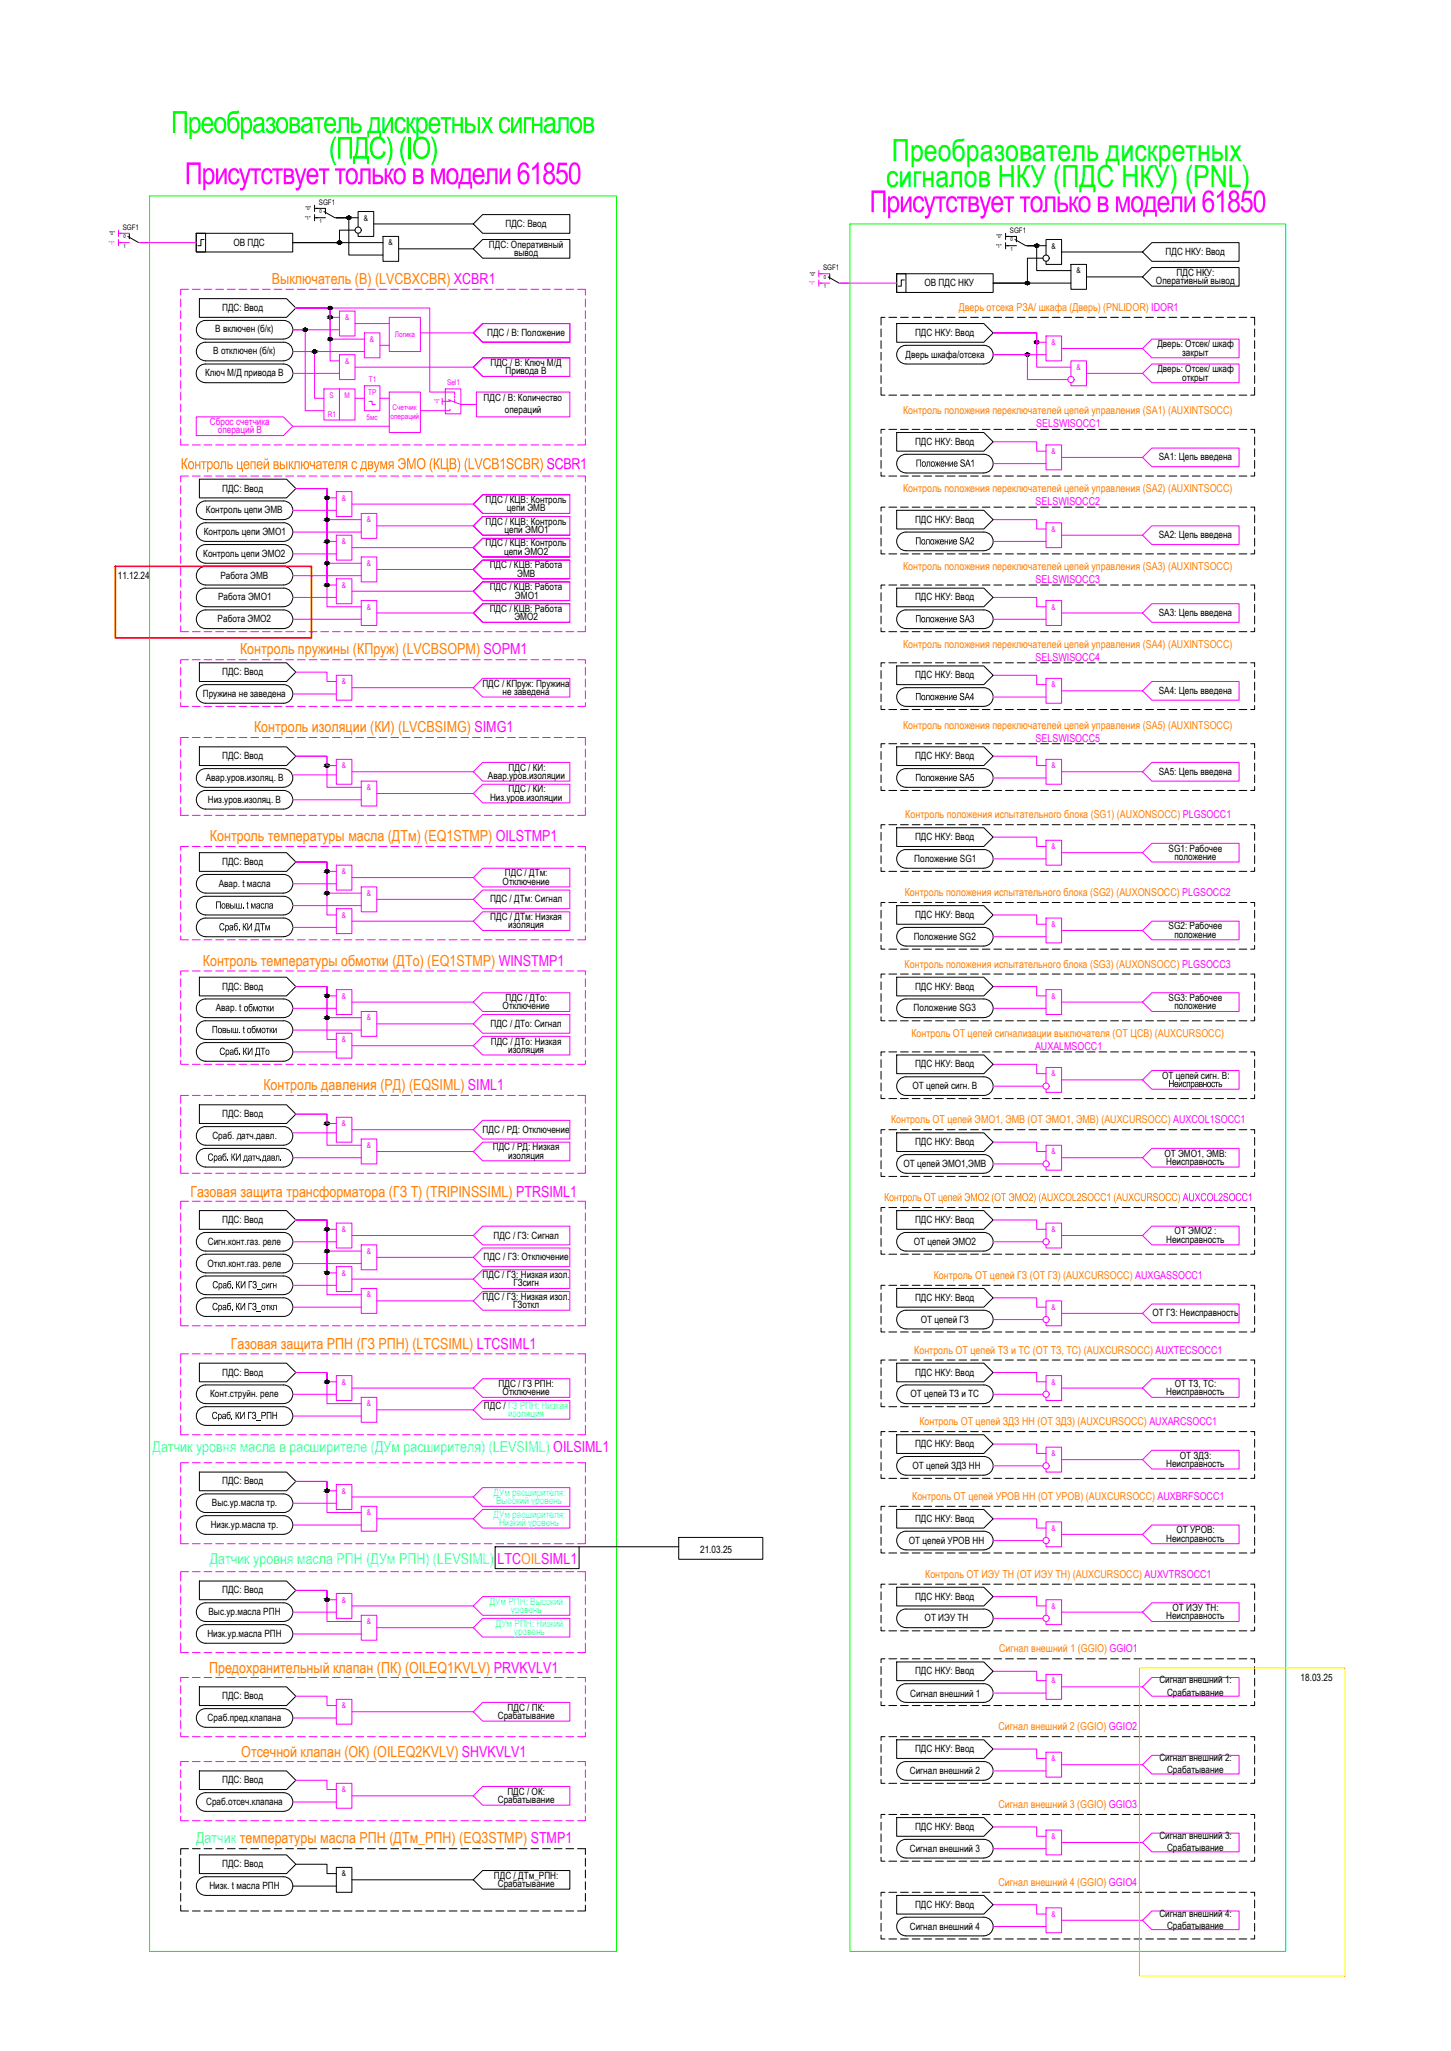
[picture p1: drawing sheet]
<svg xmlns="http://www.w3.org/2000/svg" width="841mm" height="1189mm" viewBox="0 0 841 1189" stroke-linecap="round" stroke-linejoin="round" font-family="sans-serif">
<defs><g id="words">
<g font-size="17.6" fill="#0f0">
<text x="99" y="77">Преобразователь дискретных сигналов</text>
<text x="191" y="92">(ПДС) (IO)</text>
<text x="517" y="93">Преобразователь дискретных</text>
<text x="514" y="108">сигналов НКУ (ПДС НКУ) (PNL)</text>
</g>
<g font-size="17.6" fill="#f0f">
<text x="107" y="107">Присутствует только в модели</text>
<text x="299" y="107">61850</text>
<text x="504" y="123">Присутствует только в модели</text>
<text x="696" y="123">61850</text>
</g>
<g font-size="8.8" fill="#ff7f00">
<text x="158" y="165">Выключатель (В) (LVCBXCBR) XCBR1</text>
<text x="105" y="272">Контроль цепей выключателя с двумя ЭМО</text>
<text x="249" y="272">(КЦВ ) (LVCB1SCBR)</text>
<text x="139" y="379">Контроль пружины (КПруж) (LVCBSOPM) SOPM1</text>
<text x="147" y="424">Контроль изоляции (КИ) (LVCBSIMG) SIMG1</text>
<text x="122" y="488">Контроль температуры масла (ДТм) (EQ1STMP) OILSTMP1</text>
<text x="118" y="560">Контроль температуры обмотки (ДТо) (EQ1STMP) WINSTMP1</text>
<text x="153" y="632">Контроль давления (РД) (EQSIML) SIML1</text>
<text x="110" y="694">Газовая защита трансформатора (ГЗ T) (TRIPINSSIML) PTRSIML1</text>
<text x="134" y="782">Газовая защита РПН (ГЗ РПН) (LTCSIML) LTCSIML1</text>
<text x="121" y="970">Предохранительный клапан (ПК) (OILEQ1KVLV) PRVKVLV1</text>
<text x="140" y="1018">Отсечной клапан (ОК) (OILEQ2KVLV) SHVKVLV1</text>
</g>
<g font-size="8.8" fill="#f0f">
<text x="317" y="272">SCBR1</text>
<text x="288" y="906">LTCOILSIML1</text>
</g>
<g font-size="8.8" fill="#0ff">
<text x="88" y="842">Датчик уровня масла в расширителе (ДУм расширителя) (LEVSIML) OILSIML1</text>
<text x="122" y="906">Датчик уровня масла РПН (ДУм РПН) (LEVSIML)</text>
<text x="114" y="1068">Датчик температуры масла РПН (ДТм_РПН) (EQ3STMP) STMP1</text>
</g>
<g font-size="6.3" fill="#ff7f00">
<text x="556" y="180">Дверь отсека РЗА/ шкафа (Дверь) (PNLIDOR) IDOR1</text>
<text x="523" y="240">Контроль положения переключателей цепей управления (SA1) (AUXINTSOCC)</text>
<text x="523" y="285">Контроль положения переключателей цепей управления (SA2) (AUXINTSOCC)</text>
<text x="523" y="330">Контроль положения переключателей цепей управления (SA3) (AUXINTSOCC)</text>
<text x="523" y="375">Контроль положения переключателей цепей управления (SA4) (AUXINTSOCC)</text>
<text x="523" y="422">Контроль положения переключателей цепей управления (SA5) (AUXINTSOCC)</text>
<text x="525" y="474">Контроль положения испытательного блока (SG1) (AUXONSOCC) PLGSOCC1</text>
<text x="524" y="519">Контроль положения испытательного блока (SG2) (AUXONSOCC) PLGSOCC2</text>
<text x="524" y="561">Контроль положения испытательного блока (SG3) (AUXONSOCC) PLGSOCC3</text>
<text x="528" y="601">Контроль ОТ цепей сигнализации выключателя (ОТ ЦСВ) (AUXCURSOCC)</text>
<text x="517" y="651">Контроль ОТ цепей ЭМО1, ЭМВ (ОТ ЭМО1, ЭМВ) (AUXCURSOCC) AUXCOL1SOCC1</text>
<text x="512" y="696">Контроль ОТ цепей ЭМО</text>
<text x="570" y="696">2 ( ОТ ЭМО</text>
<text x="596" y="696">2) (AUXCOL2SOCC1 (AUXCURSOCC)</text>
<text x="541" y="741">Контроль ОТ цепей ГЗ (ОТ ГЗ) (AUXCURSOCC) AUXGASSOCC1</text>
<text x="530" y="785">Контроль ОТ цепей ТЗ и ТС (ОТ ТЗ, ТС) (AUXCURSOCC) AUXTECSOCC1</text>
<text x="533" y="826">Контроль ОТ цепей ЗДЗ НН (ОТ ЗДЗ) (AUXCURSOCC) AUXARCSOCC1</text>
<text x="529" y="869">Контроль ОТ цепей УРОВ НН (ОТ УРОВ) (AUXCURSOCC) AUXBRFSOCC1</text>
<text x="536" y="914">Контроль ОТ ИЭУ ТН (ОТ ИЭУ ТН) (AUXCURSOCC) AUXVTRSOCC1</text>
<text x="579" y="958">Сигнал внешний 1 (GGIO) GGIO1</text>
<text x="579" y="1003">Сигнал внешний 2 (GGIO) GGIO2</text>
<text x="579" y="1048">Сигнал внешний 3 (GGIO) GGIO3</text>
<text x="579" y="1093">Сигнал внешний 4 (GGIO) GGIO4</text>
</g>
<g font-size="6.3" fill="#f0f">
<text x="601" y="248">SELSWISOCC1</text>
<text x="600" y="293">SELSWISOCC2</text>
<text x="600" y="338">SELSWISOCC3</text>
<text x="600" y="383">SELSWISOCC4</text>
<text x="600" y="430">SELSWISOCC5</text>
<text x="600" y="609">AUXALMSOCC1</text>
<text x="685" y="696">AUXCOL2SOCC1</text>
</g>
<g font-size="5.8">
<text x="293" y="132">ПДС: Ввод</text>
<text x="135" y="142">ОВ ПДС</text>
<text x="283" y="144">ПДС: Оперативный</text>
<text x="298" y="148">вывод</text>
<text x="676" y="148">ПДС НКУ: Ввод</text>
<text x="682" y="160">ПДС НКУ:</text>
<text x="536" y="166">ОВ ПДС НКУ</text>
<text x="670" y="165">Оперативный вывод</text>
<text x="129" y="180">ПДС: Ввод</text>
<text x="125" y="193">В включен (б/к)</text>
<text x="282" y="195">ПДС / В: Положение</text>
<text x="530" y="195">ПДС НКУ: Ввод</text>
<text x="671" y="201">Дверь: Отсек/ шкаф</text>
<text x="124" y="205">В отключен (б/к)</text>
<text x="525" y="207">Дверь шкафа/отсека</text>
<text x="685" y="206">закрыт</text>
<text x="284" y="212">ПДС / В: Ключ М/Д</text>
<text x="671" y="216">Дверь: Отсек/ шкаф</text>
<text x="119" y="218">Ключ М/Д привода В</text>
<text x="293" y="217">Привода В</text>
<text x="685" y="221">открыт</text>
<text x="280" y="233">ПДС / В: Количество</text>
<text x="293" y="239">операций</text>
<text x="530" y="258">ПДС НКУ: Ввод</text>
<text x="672" y="267">SA1: Цепь введена</text>
<text x="531" y="271">Положение</text>
<text x="556" y="271">SA1</text>
<text x="129" y="285">ПДС: Ввод</text>
<text x="281" y="292">ПДС / КЦВ: Контроль</text>
<text x="119" y="298">Контроль цепи ЭМВ</text>
<text x="294" y="296">цепи ЭМВ</text>
<text x="281" y="304">ПДС / КЦВ: Контроль</text>
<text x="530" y="303">ПДС НКУ: Ввод</text>
<text x="118" y="310">Контроль цепи ЭМО1</text>
<text x="292" y="309">цепи ЭМО1</text>
<text x="281" y="317">ПДС / КЦВ: Контроль</text>
<text x="531" y="316">Положение</text>
<text x="556" y="316">SA2</text>
<text x="672" y="312">SA2: Цепь введена</text>
<text x="118" y="323">Контроль цепи ЭМО2</text>
<text x="292" y="322">цепи ЭМО2</text>
<text x="284" y="329">ПДС / КЦВ: Работа</text>
<text x="68" y="335">11.12.24</text>
<text x="128" y="335">Работа ЭМВ</text>
<text x="300" y="334">ЭМВ</text>
<text x="284" y="342">ПДС / КЦВ: Работа</text>
<text x="298" y="347">ЭМО1</text>
<text x="126" y="348">Работа ЭМО1</text>
<text x="530" y="348">ПДС НКУ: Ввод</text>
<text x="284" y="355">ПДС / КЦВ: Работа</text>
<text x="298" y="360">ЭМО2</text>
<text x="672" y="357">SA3: Цепь введена</text>
<text x="126" y="361">Работа ЭМО2</text>
<text x="531" y="361">Положение</text>
<text x="556" y="361">SA3</text>
<text x="129" y="391">ПДС: Ввод</text>
<text x="530" y="393">ПДС НКУ: Ввод</text>
<text x="280" y="398">ПДС / КПруж: Пружина</text>
<text x="118" y="404">Пружина не заведена</text>
<text x="291" y="403">не заведена</text>
<text x="531" y="406">Положение</text>
<text x="556" y="406">SA4</text>
<text x="672" y="402">SA4: Цепь введена</text>
<text x="129" y="440">ПДС: Ввод</text>
<text x="530" y="440">ПДС НКУ: Ввод</text>
<text x="295" y="447">ПДС / КИ:</text>
<text x="672" y="449">SA5: Цепь введена</text>
<text x="119" y="453">Авар.уров.изоляц. В</text>
<text x="283" y="452">Авар.уров.изоляции</text>
<text x="530" y="453">Положение</text>
<text x="556" y="453">SA5</text>
<text x="295" y="459">ПДС / КИ:</text>
<text x="120" y="465">Низ.уров.изоляц. В</text>
<text x="284" y="464">Низ.уров.изоляции</text>
<text x="530" y="487">ПДС НКУ: Ввод</text>
<text x="677" y="494">SG1: Рабочее</text>
<text x="129" y="501">ПДС: Ввод</text>
<text x="530" y="500">Положение SG1</text>
<text x="681" y="498">положение</text>
<text x="293" y="508">ПДС / ДТм:</text>
<text x="127" y="514">Авар. t масла</text>
<text x="291" y="513">Отключение</text>
<text x="125" y="527">Повыш . t масла</text>
<text x="284" y="523">ПДС / ДТм: Сигнал</text>
<text x="284" y="533">ПДС / ДТм: Низкая</text>
<text x="530" y="532">ПДС НКУ: Ввод</text>
<text x="127" y="539">Сраб . КИ ДТм</text>
<text x="295" y="538">изоляция</text>
<text x="677" y="539">SG2: Рабочее</text>
<text x="530" y="545">Положение SG2</text>
<text x="681" y="544">положение</text>
<text x="129" y="574">ПДС: Ввод</text>
<text x="530" y="574">ПДС НКУ: Ввод</text>
<text x="293" y="580">ПДС / ДТо:</text>
<text x="677" y="580">SG3: Рабочее</text>
<text x="125" y="586">Авар. t</text>
<text x="141" y="586">обмотки</text>
<text x="291" y="585">Отключение</text>
<text x="530" y="586">Положение SG3</text>
<text x="681" y="585">положение</text>
<text x="123" y="599">Повыш . t обмотки</text>
<text x="284" y="595">ПДС / ДТо: Сигнал</text>
<text x="284" y="605">ПДС / ДТо: Низкая</text>
<text x="127" y="611">Сраб . КИ ДТо</text>
<text x="295" y="610">изоляция</text>
<text x="530" y="619">ПДС НКУ: Ввод</text>
<text x="674" y="625">ОТ цепей сигн. В</text>
<text x="711" y="625">:</text>
<text x="529" y="631">ОТ цепей сигн. В</text>
<text x="677" y="630">Неисправность</text>
<text x="129" y="648">ПДС: Ввод</text>
<text x="280" y="657">ПДС / РД: Отключение</text>
<text x="123" y="660">Сраб. атч.давл.</text>
<text x="137" y="660">д</text>
<text x="530" y="664">ПДС НКУ: Ввод</text>
<text x="286" y="667">ПДС / РД: Низкая</text>
<text x="295" y="672">изоляция</text>
<text x="675" y="670">ОТ ЭМО1, ЭМВ:</text>
<text x="120" y="673">Сраб . КИ датч</text>
<text x="151" y="673">.давл .</text>
<text x="524" y="676">ОТ цепей ЭМО1,ЭМВ</text>
<text x="676" y="675">Неисправность</text>
<text x="129" y="709">ПДС: Ввод</text>
<text x="530" y="709">ПДС НКУ: Ввод</text>
<text x="286" y="718">ПДС / ГЗ: Сигнал</text>
<text x="681" y="716">ОТ ЭМО2 :</text>
<text x="120" y="722">Сигн.конт.газ. реле</text>
<text x="530" y="722">ОТ цепей ЭМО2</text>
<text x="676" y="720">Неисправность</text>
<text x="280" y="731">ПДС / ГЗ: Отключение</text>
<text x="120" y="734">Откл.конт.газ. реле</text>
<text x="280" y="741">ПДС / ГЗ: Низкая изол.</text>
<text x="123" y="747">Сраб . КИ ГЗ _сигн</text>
<text x="298" y="746">ГЗсигн</text>
<text x="280" y="753">ПДС / ГЗ: Низкая изол.</text>
<text x="530" y="754">ПДС НКУ: Ввод</text>
<text x="123" y="759">Сраб . КИ ГЗ</text>
<text x="149" y="759">_откл</text>
<text x="297" y="758">ГЗоткл</text>
<text x="534" y="767">ОТ цепей ГЗ</text>
<text x="668" y="763">ОТ ГЗ: Неисправность</text>
<text x="129" y="797">ПДС: Ввод</text>
<text x="530" y="797">ПДС НКУ: Ввод</text>
<text x="289" y="804">ПДС / ГЗ РПН:</text>
<text x="681" y="804">ОТ ТЗ, ТС:</text>
<text x="122" y="810">Конт.струйн. реле</text>
<text x="291" y="809">Отключение</text>
<text x="528" y="810">ОТ цепей ТЗ и ТС</text>
<text x="676" y="809">Неисправность</text>
<text x="280" y="817">ПДС / ГЗ РПН: Низкая</text>
<text x="123" y="823">Сраб . КИ ГЗ</text>
<text x="149" y="823">_РПН</text>
<text x="530" y="839">ПДС НКУ: Ввод</text>
<text x="684" y="845">ОТ ЗДЗ:</text>
<text x="529" y="851">ОТ цепей ЗДЗ НН</text>
<text x="676" y="850">Неисправность</text>
<text x="129" y="860">ПДС: Ввод</text>
<text x="123" y="873">Выс.ур.масла тр.</text>
<text x="122" y="886">Низк.ур.масла тр.</text>
<text x="530" y="882">ПДС НКУ: Ввод</text>
<text x="676" y="894">Неисправность</text>
<text x="682" y="889">ОТ УРОВ:</text>
<text x="527" y="895">ОТ цепей УРОВ НН</text>
<text x="406" y="900">21.03.25</text>
<text x="129" y="924">ПДС: Ввод</text>
<text x="530" y="927">ПДС НКУ: Ввод</text>
<text x="680" y="934">ОТ ИЭУ ТН:</text>
<text x="121" y="936">Выс.ур.масла РПН</text>
<text x="536" y="940">ОТ ИЭУ ТН</text>
<text x="676" y="939">Неисправность</text>
<text x="120" y="949">Низк.ур.масла РПН</text>
<text x="530" y="971">ПДС НКУ: Ввод</text>
<text x="672" y="976">Сигнал внешний 1:</text>
<text x="754" y="974">18.03.25</text>
<text x="528" y="983">Сигнал внешний 1</text>
<text x="676" y="983">Срабатывание</text>
<text x="129" y="985">ПДС: Ввод</text>
<text x="294" y="992">ПДС / ПК:</text>
<text x="120" y="998">Сраб.пред.клапана</text>
<text x="289" y="996">Срабатывание</text>
<text x="530" y="1016">ПДС НКУ: Ввод</text>
<text x="672" y="1021">Сигнал внешний 2:</text>
<text x="527" y="1029">Сигнал внешний 2</text>
<text x="676" y="1028">Срабатывание</text>
<text x="129" y="1034">ПДС: Ввод</text>
<text x="294" y="1040">ПДС / ОК:</text>
<text x="120" y="1046">Сраб.отсеч.клапана</text>
<text x="289" y="1045">Срабатывание</text>
<text x="530" y="1061">ПДС НКУ: Ввод</text>
<text x="672" y="1066">Сигнал внешний 3:</text>
<text x="527" y="1074">Сигнал внешний 3</text>
<text x="676" y="1073">Срабатывание</text>
<text x="129" y="1082">ПДС: Ввод</text>
<text x="286" y="1089">ПДС / ДТм_РПН:</text>
<text x="121" y="1095">Низк. t масла РПН</text>
<text x="289" y="1094">Срабатывание</text>
<text x="530" y="1106">ПДС НКУ: Ввод</text>
<text x="672" y="1111">Сигнал внешний 4:</text>
<text x="527" y="1119">Сигнал внешний 4</text>
<text x="676" y="1118">Срабатывание</text>
</g>
<g font-size="5.8" fill="#f0f">
<text x="122" y="246">Сброс счетчика</text>
<text x="126" y="251">операций В</text>
</g>
<g font-size="5.8" fill="#0ff">
<text x="295" y="821">изоляция</text>
<text x="286" y="867">ДУм расширителя:</text>
<text x="288" y="872">Высокий уровень</text>
<text x="286" y="880">ДУм расширителя:</text>
<text x="289" y="885">Низкий уровень</text>
<text x="284" y="930">ДУм РПН: Высокий</text>
<text x="296" y="935">уровень</text>
<text x="287" y="943">ДУм РПН: Низкий</text>
<text x="298" y="948">уровень</text>
</g>
<g font-size="4.5">
<text x="211" y="128">&amp;</text>
<text x="225" y="142">&amp;</text>
<text x="610" y="144">&amp;</text>
<text x="624" y="158">&amp;</text>
<text x="198" y="1088">&amp;</text>
</g>
<g font-size="4.5" fill="#f0f">
<text x="200" y="186">&amp;</text>
<text x="229" y="195">Логика</text>
<text x="214" y="198">&amp;</text>
<text x="610" y="200">&amp;</text>
<text x="200" y="211">&amp;</text>
<text x="624" y="214">&amp;</text>
<text x="214" y="222">T1</text>
<text x="259" y="223">Sel1</text>
<text x="191" y="231">S</text>
<text x="200" y="231">М</text>
<text x="213" y="229">TP</text>
<text x="227" y="237">Счетчик</text>
<text x="190" y="241">R1</text>
<text x="212" y="243">5мс</text>
<text x="226" y="243">операций</text>
<text x="610" y="263">&amp;</text>
<text x="198" y="290">&amp;</text>
<text x="213" y="303">&amp;</text>
<text x="610" y="308">&amp;</text>
<text x="198" y="315">&amp;</text>
<text x="213" y="328">&amp;</text>
<text x="198" y="341">&amp;</text>
<text x="213" y="353">&amp;</text>
<text x="610" y="353">&amp;</text>
<text x="198" y="397">&amp;</text>
<text x="610" y="398">&amp;</text>
<text x="198" y="445">&amp;</text>
<text x="610" y="445">&amp;</text>
<text x="213" y="458">&amp;</text>
<text x="610" y="492">&amp;</text>
<text x="198" y="507">&amp;</text>
<text x="213" y="519">&amp;</text>
<text x="198" y="532">&amp;</text>
<text x="610" y="537">&amp;</text>
<text x="198" y="579">&amp;</text>
<text x="610" y="579">&amp;</text>
<text x="213" y="591">&amp;</text>
<text x="198" y="604">&amp;</text>
<text x="610" y="624">&amp;</text>
<text x="198" y="653">&amp;</text>
<text x="213" y="665">&amp;</text>
<text x="610" y="669">&amp;</text>
<text x="198" y="714">&amp;</text>
<text x="610" y="714">&amp;</text>
<text x="213" y="727">&amp;</text>
<text x="198" y="739">&amp;</text>
<text x="213" y="752">&amp;</text>
<text x="610" y="759">&amp;</text>
<text x="198" y="803">&amp;</text>
<text x="610" y="803">&amp;</text>
<text x="213" y="815">&amp;</text>
<text x="610" y="844">&amp;</text>
<text x="198" y="866">&amp;</text>
<text x="213" y="878">&amp;</text>
<text x="610" y="887">&amp;</text>
<text x="198" y="929">&amp;</text>
<text x="610" y="932">&amp;</text>
<text x="213" y="942">&amp;</text>
<text x="610" y="976">&amp;</text>
<text x="198" y="990">&amp;</text>
<text x="610" y="1021">&amp;</text>
<text x="198" y="1039">&amp;</text>
<text x="610" y="1066">&amp;</text>
<text x="610" y="1111">&amp;</text>
</g>
<g font-size="4.4">
<text x="185" y="119">SGF1</text>
<text x="71" y="133">SGF1</text>
<text x="585" y="135">SGF1</text>
<text x="477" y="157">SGF1</text>
</g>
<g font-size="3.2">
<text x="177" y="122">&quot;0&quot;</text>
<text x="185" y="124">0</text>
<text x="177" y="128">&quot;1&quot;</text>
<text x="185" y="129">1</text>
<text x="63" y="136">&quot;0&quot;</text>
<text x="72" y="138">0</text>
<text x="72" y="144">1</text>
<text x="577" y="144">&quot;1&quot;</text>
<text x="578" y="138">&quot;0&quot;</text>
<text x="586" y="140">0</text>
<text x="586" y="145">1</text>
<text x="469" y="160">&quot;0&quot;</text>
<text x="477" y="162">0</text>
<text x="477" y="167">1</text>
</g>
<g font-size="3.2" fill="#f0f">
<text x="63" y="142">&quot;1&quot;</text>
<text x="469" y="165">&quot;1&quot;</text>
<text x="252" y="234">&quot;0&quot;</text>
</g>
</g></defs>
<!-- layer: 0 -->
<g fill="none" stroke="#f0f" stroke-width=".58">
<path d="M109 276h-4v3M213 276h5M220 276h4M227 276h4M233 276h5M240 276h5M308 276h4M314 276h5M321 276h5M328 276h5M335 276h4v3M105 282v4"/>
<path d="M105 288v5M105 295v5M339 282v4M339 288v5M339 295v5M105 302v4M105 309v4M105 315v5M339 302v4M339 309v4M339 315v5M105 322v5"/>
<path d="M105 329v4M105 336v4M339 322v5M339 329v4M339 336v4M105 342v5M105 349v5M105 356v5M339 342v5M339 349v5M339 356v5M105 363v3h4"/>
<path d="M112 366h4M118 366h5M125 366h5M132 366h4M139 366h4M145 366h5M152 366h5M159 366h4M166 366h4M172 366h5M179 366h5M186 366h4"/>
<path d="M193 366h4M199 366h5M206 366h5M213 366h5M220 366h4M227 366h4M233 366h5M240 366h5M247 366h4M254 366h4M260 366h5M267 366h5"/>
<path d="M274 366h4M281 366h4M287 366h5M294 366h5M301 366h4M308 366h4M314 366h5M321 366h5M328 366h5M339 363v3h-4M105 387v4M105 394v4"/>
<path d="M109 382h-4v3M112 382h4M118 382h5M125 382h5M132 382h4M139 382h4M145 382h5M152 382h5M159 382h4M166 382h4M172 382h5M179 382h5"/>
<path d="M186 382h4M193 382h4M199 382h5M206 382h5M213 382h5M220 382h4M227 382h4M233 382h5M240 382h5M247 382h4M254 382h4M260 382h5"/>
<path d="M267 382h5M274 382h4M280 393h50v11h-50l-6-5zM281 382h4M287 382h5M294 382h5M301 382h4M308 382h4M314 382h5M321 382h5M328 382h5M335 382h4v3"/>
<path d="M339 387v4M339 394v4M105 400v5M105 407v2h4M112 409h4M118 409h5M125 409h5M132 409h4M139 409h4M145 409h5M152 409h5M159 409h4"/>
<path d="M166 409h4M172 409h5M179 409h5M186 409h4M193 409h4M199 409h5M206 409h5M213 409h5M220 409h4M227 409h4M233 409h5M240 409h5"/>
<path d="M247 409h4M254 409h4M260 409h5M267 409h5M274 409h4M281 409h4M287 409h5M294 409h5M301 409h4M308 409h4M314 409h5M321 409h5"/>
<path d="M328 409h5M339 407v2h-4M339 400v5M105 434v5M109 427h-4v5M112 427h4M118 427h5M125 427h5M132 427h4M139 427h4M145 427h5M152 427h5"/>
<path d="M159 427h4M166 427h4M172 427h5M179 427h5M186 427h4M193 427h4M199 427h5M206 427h5M213 427h5M220 427h4M227 427h4M233 427h5"/>
<path d="M240 427h5M247 427h4M254 427h4M260 427h5M267 427h5M274 427h4M281 427h4M287 427h5M294 427h5M301 427h4M308 427h4M314 427h5"/>
<path d="M321 427h5M328 427h5M335 427h4v5M339 434v5M105 441v5M105 448v4M105 455v4M280 442h50v11h-50l-6-6zM339 441v5M339 448v4M339 455v4M105 461v5"/>
<path d="M105 468v5h4M112 473h4M118 473h5M125 473h5M132 473h4M139 473h4M145 473h5M152 473h5M159 473h4M166 473h4M172 473h5M179 473h5"/>
<path d="M186 473h4M193 473h4M199 473h5M206 473h5M213 473h5M220 473h4M227 473h4M233 473h5M240 473h5M247 473h4M254 473h4M260 473h5"/>
<path d="M267 473h5M274 473h4M281 473h4M287 473h5M294 473h5M301 473h4M308 473h4M314 473h5M321 473h5M328 473h5M339 468v5h-4M339 461v5"/>
<path d="M105 495v5M109 491h-4v2M112 491h4M118 491h5M125 491h5M132 491h4M139 491h4M145 491h5M152 491h5M159 491h4M166 491h4M172 491h5"/>
<path d="M179 491h5M186 491h4M193 491h4M199 491h5M206 491h5M213 491h5M220 491h4M227 491h4M233 491h5M240 491h5M247 491h4M254 491h4"/>
<path d="M260 491h5M267 491h5M274 491h4M281 491h4M287 491h5M294 491h5M301 491h4M308 491h4M314 491h5M321 491h5M328 491h5M335 491h4v2"/>
<path d="M339 495v5M105 502v4M105 509v4M105 515v5M274 509l6-6h50v11h-50zM339 502v4M339 509v4M339 515v5M105 522v5M105 529v4M105 536v4M274 521l6-5h50v11h-50z"/>
<path d="M280 529h50v10h-50l-6-5zM339 522v5M339 529v4M339 536v4M105 543v2h4M112 545h4M118 545h5M125 545h5M132 545h4M139 545h4M145 545h5M152 545h5"/>
<path d="M159 545h4M166 545h4M172 545h5M179 545h5M186 545h4M193 545h4M199 545h5M206 545h5M213 545h5M220 545h4M227 545h4M233 545h5"/>
<path d="M240 545h5M247 545h4M254 545h4M260 545h5M267 545h5M274 545h4M281 545h4M287 545h5M294 545h5M301 545h4M308 545h4M314 545h5"/>
<path d="M321 545h5M328 545h5M339 543v2h-4M105 567v5M105 574v5M109 563h-4v2M112 563h4M118 563h5M125 563h5M132 563h4M139 563h4M145 563h5"/>
<path d="M152 563h5M159 563h4M166 563h4M172 563h5M179 563h5M186 563h4M193 563h4M199 563h5M206 563h5M213 563h5M220 563h4M227 563h4"/>
<path d="M233 563h5M240 563h5M247 563h4M254 563h4M260 563h5M267 563h5M274 563h4M280 575h50v11h-50l-6-5zM281 563h4M287 563h5M294 563h5M301 563h4"/>
<path d="M308 563h4M314 563h5M321 563h5M328 563h5M335 563h4v2M339 567v5M339 574v5M105 581v4M105 588v4M105 594v5M280 588h50v11h-50l-6-6zM339 581v4"/>
<path d="M339 588v4M339 594v5M105 615v2h4M105 601v5M105 608v4M112 617h4M118 617h5M125 617h5M132 617h4M139 617h4M145 617h5M152 617h5"/>
<path d="M159 617h4M166 617h4M172 617h5M179 617h5M186 617h4M193 617h4M199 617h5M206 617h5M213 617h5M220 617h4M227 617h4M233 617h5"/>
<path d="M240 617h5M247 617h4M254 617h4M260 617h5M267 617h5M274 617h4M281 617h4M287 617h5M294 617h5M301 617h4M308 617h4M314 617h5"/>
<path d="M321 617h5M328 617h5M339 615v2h-4M339 601v5M339 608v4M109 635h-4v5M112 635h4M118 635h5M125 635h5M132 635h4M139 635h4M145 635h5"/>
<path d="M152 635h5M159 635h4M166 635h4M172 635h5M179 635h5M186 635h4M193 635h4M199 635h5M206 635h5M213 635h5M220 635h4M227 635h4"/>
<path d="M233 635h5M240 635h5M247 635h4M254 635h4M260 635h5M267 635h5M274 635h4M281 635h4M287 635h5M294 635h5M301 635h4M308 635h4"/>
<path d="M314 635h5M321 635h5M328 635h5M335 635h4v5M105 642v4M105 649v4M105 655v5M274 655l6-6h50v11h-50zM339 642v4M339 649v4M339 655v5M105 676v4h4"/>
<path d="M105 662v5M105 669v4M274 667l6-5h50v11h-50zM339 676v4h-4M339 662v5M339 669v4M109 696h-4v5M112 680h4M112 696h4M118 680h5M118 696h5M125 680h5"/>
<path d="M125 696h5M132 680h4M132 696h4M139 680h4M139 696h4M145 680h5M145 696h5M152 680h5M152 696h5M159 680h4M159 696h4M166 680h4"/>
<path d="M166 696h4M172 680h5M172 696h5M179 680h5M179 696h5M186 680h4M186 696h4M193 680h4M193 696h4M199 680h5M199 696h5M206 680h5"/>
<path d="M206 696h5M213 680h5M213 696h5M220 680h4M220 696h4M227 680h4M227 696h4M233 680h5M233 696h5M240 680h5M240 696h5M247 680h4"/>
<path d="M247 696h4M254 680h4M254 696h4M260 680h5M260 696h5M267 680h5M267 696h5M274 680h4M274 696h4M281 680h4M281 696h4M287 680h5"/>
<path d="M287 696h5M294 680h5M294 696h5M301 680h4M301 696h4M308 680h4M308 696h4M314 680h5M314 696h5M321 680h5M321 696h5M328 680h5"/>
<path d="M328 696h5M335 696h4v5M105 703v5M105 710v4M105 717v4M274 716l6-5h50v11h-50zM339 703v5M339 710v4M339 717v4M105 723v5M105 730v5M105 737v4"/>
<path d="M274 729l6-6h50v11h-50zM339 723v5M339 730v5M339 737v4M105 744v4M105 750v5M105 757v5M274 741l6-5h50v11h-50zM274 754l6-5h50v10h-50zM339 744v4M339 750v5M339 757v5"/>
<path d="M105 764v4h4M112 768h4M118 768h5M125 768h5M132 768h4M139 768h4M145 768h5M152 768h5M159 768h4M166 768h4M172 768h5M179 768h5"/>
<path d="M186 768h4M193 768h4M199 768h5M206 768h5M213 768h5M220 768h4M227 768h4M233 768h5M240 768h5M247 768h4M254 768h4M260 768h5"/>
<path d="M267 768h5M274 768h4M281 768h4M287 768h5M294 768h5M301 768h4M308 768h4M314 768h5M321 768h5M328 768h5M339 764v4h-4"/>
</g>
<g fill="#000">
<path d="M154 536l1 3 1-3v3v-2l-1 2-1-2v2zM155 583v2l1-2-1 2 1 1-1-1v1zM156 596h1v1l1-1-1 1 1 2-1-2-1 2zM157 583v2l2-2v3h-1v-2l-1 2zM158 596h1v2l1-2v3v-2l-2 2zM146 670h2h-1v3v-3zM148 670l1 1h1v-1v3v-1l-1-1zM147 755h1l1 1-1 1 1 2h-1h-1l-1-1h1v1l1-1-1-1h1v-1h-1l-1 1zM158 744h1v1h1v-1v3v-2h-1v2h-1zM158 756h2v3v-2h-1v2h-1z"/>
<path d="M156 524h2v3l-2-1v-1h2l-1-1-1 1zM157 526a.7 .7 0 0 0 1 0 .7 .7 0 0 0-1 0z"/>
</g>
<g fill="#ff7f00">
<path d="M217 267l1 4 1-4h1l-2 6-1 1v-1h1v-1z"/>
<path d="M220 267h1l1 4 2-4v5v-4l-1 4h-1l-1-4v4h-1z"/>
<path d="M231 266h2l2 1v3l-1 2h-2l-1-2 1 1h2v-2h-1v-1h1v-1l-2-1-1 2v-1z"/>
<path d="M236 266h1l1 5 2-5h1v6h-1v-5l-1 5h-1l-1-5v5h-1z"/>
<path d="M313 265l1 2 1 3-2 4 1-5z"/>
<path d="M213 267l3 1v2v1v1h-3zM214 268v1h1v-1zM214 270v1h2l-1-1z"/>
<path d="M225 268l3-1v5v-2h-1l-1 2h-1l1-2-1-1zM226 268v1l2 1v-2z"/>
<path d="M242 266h3l1 1v3l-1 2h-2l-1-2v-2zM243 267l-1 1v2l2 1h1l1-1v-2l-1-2z"/>
<path d="M303 266h3l1 1-1 2h1v1l-1 2h-3zM304 266v2h2v-1zM304 269v2h2v-2z"/>
<path d="M308 266h4v2l-1 1 2 3h-1l-2-3h-1v3h-1zM309 266v2h2v-1z"/>
</g>
<path d="M338 266h1v6h-1v-5l-1 1z" fill="#f0f"/>
<g fill="none" stroke="#f0f" stroke-width=".58">
<path d="M105 173v5M109 168h-4v3M112 168h4M118 168h5M125 168h5M132 168h4M139 168h4M145 168h5M152 168h5M159 168h4M166 168h4M172 168h5"/>
<path d="M179 168h5M186 168h4M193 168h4M199 168h5M206 168h5M213 168h5M220 168h4M227 168h4M233 168h5M240 168h5M247 168h4M254 168h4"/>
<path d="M260 168h5M267 168h5M274 168h4M281 168h4M287 168h5M294 168h5M301 168h4M308 168h4M314 168h5M321 168h5M328 168h5M335 168h4v3"/>
<path d="M339 173v5M105 180v5M105 187v4M105 194v4M197 191h-27h7v47h11M274 193l6-5h50v10h-50zM330 188h-50l-6 5 6 5h50v-10h-50l-6 5 6 5h50M339 180v5M339 187v4M339 194v4M105 200v5M105 207v5"/>
<path d="M105 214v4M170 216h27M211 204h-41h12v27h6M330 207h-50l-6 6 6 5h50v-11h-50l-6 6 6 5h50M339 200v5M339 207v5M339 214v4M105 221v4M105 227v5M105 234v5M188 225h9v18h-9zM197 225h9v18h-9z"/>
<path d="M206 231h5M211 224h9v14h-9zM214 233h2v1h2M220 231h6M226 227h18v24h-18zM244 238h14M276 227h54v15h-54zM339 221v4M339 227v5M339 234v5M105 241v5M105 248v4"/>
<path d="M105 255v3h4M112 258h4M114 242h50l6 5-6 5h-50zM118 258h5M125 258h5M132 258h4M139 258h4M145 258h5M152 258h5M159 258h4M166 258h4M170 247h56"/>
<path d="M172 258h5M179 258h5M186 258h4M193 258h4M199 258h5M206 258h5M213 258h5M220 258h4M227 258h4M233 258h5M240 258h5M247 258h4"/>
<path d="M254 258h4M260 258h5M267 258h5M274 258h4M281 258h4M287 258h5M294 258h5M301 258h4M308 258h4M314 258h5M321 258h5M328 258h5"/>
<path d="M339 255v3h-4M339 241v5M339 248v4M204 292h70M330 287h-50l-6 5 6 6h50v-11h-50l-6 5 6 6h50M330 299h-50l-6 6 6 5h50v-11h-50l-6 6 6 5h50M204 317h70M218 305h56M330 312h-50l-6 5 6 6h50v-11h-50l-6 5 6 6h50M218 330h56M330 325h-50l-6 5 6 6h50v-11h-50l-6 5 6 6h50M330 337h-50l-6 6 6 5h50v-11h-50l-6 6 6 5h50"/>
<path d="M204 343h70M218 355h56M330 350h-50l-6 5 6 6h50v-11h-50l-6 5 6 6h50M170 402h25M204 447h70M218 460h56l6-5h50v10h-50l-6-5M204 509h70M204 534h70M218 521h56M204 581h70M218 593h56M204 606h70"/>
<path d="M274 606l6-5h50v11h-50zM204 655h70M218 667h56M204 716h70M218 729h56M204 741h70M218 754h56"/>
</g>
<g fill="none" stroke="#000" stroke-width=".58">
<path d="M164 186h-45a5 5 0 0 0-5 5 5 5 0 0 0 5 6h45M164 198h-45a5 5 0 0 0-5 6 5 5 0 0 0 5 5h45M164 186a5 5 0 0 1 6 5 5 5 0 0 1-6 6M164 198a5 5 0 0 1 6 6 5 5 0 0 1-6 5M115 213l2-2h2h45a5 5 0 0 1 6 5 5 5 0 0 1-6 6h-45a5 5 0 0 1-5-4 5 5 0 0 1 1-5zM164 290h-45a5 5 0 0 0-5 6 5 5 0 0 0 5 5h45M164 290a5 5 0 0 1 6 6 5 5 0 0 1-6 5M164 303h-45a5 5 0 0 0-5 5 5 5 0 0 0 5 6h45M164 316h-45a5 5 0 0 0-5 5 5 5 0 0 0 5 5h45M164 303a5 5 0 0 1 6 5 5 5 0 0 1-6 6M164 316a5 5 0 0 1 6 5 5 5 0 0 1-6 5M119 339h45"/>
<path d="M164 328h-45a5 5 0 0 0-5 6 5 5 0 0 0 5 5M164 328a5 5 0 0 1 6 6 5 5 0 0 1-6 5M119 341h45M119 352h45M119 341a5 5 0 0 0-5 5 5 5 0 0 0 5 6M164 354h-45a5 5 0 0 0-5 5 5 5 0 0 0 5 5h45M164 341a5 5 0 0 1 6 5 5 5 0 0 1-6 6M164 354a5 5 0 0 1 6 5 5 5 0 0 1-6 5M164 397h-45a5 5 0 0 0-5 5 5 5 0 0 0 5 6h45M164 397a5 5 0 0 1 6 5 5 5 0 0 1-6 6M164 446h-45a5 5 0 0 0-5 5 5 5 0 0 0 5 5h45M164 458h-45a5 5 0 0 0-5 6 5 5 0 0 0 5 5h45"/>
<path d="M164 446a5 5 0 0 1 6 5 5 5 0 0 1-6 5M164 458a5 5 0 0 1 6 6 5 5 0 0 1-6 5M119 518h45M164 507h-45a5 5 0 0 0-5 5 5 5 0 0 0 5 6M164 520h-45a5 5 0 0 0-5 5 5 5 0 0 0 5 5h45M164 507a5 5 0 0 1 6 5 5 5 0 0 1-6 6M164 520a5 5 0 0 1 6 5 5 5 0 0 1-6 5M164 532h-45a5 5 0 0 0-5 6 5 5 0 0 0 5 5h45M164 532a5 5 0 0 1 6 6 5 5 0 0 1-6 5M164 579h-45a5 5 0 0 0-5 5 5 5 0 0 0 5 6h45M164 579a5 5 0 0 1 6 5 5 5 0 0 1-6 6M119 592h45"/>
<path d="M119 592a5 5 0 0 0-5 5 5 5 0 0 0 5 5M164 592a5 5 0 0 1 6 5 5 5 0 0 1-6 5M119 603h45M164 604h-45a5 5 0 0 0-5 6 5 5 0 0 0 5 5h45M164 604a5 5 0 0 1 6 6 5 5 0 0 1-6 5M164 653h-45a5 5 0 0 0-5 5 5 5 0 0 0 5 6h45M164 653a5 5 0 0 1 6 5 5 5 0 0 1-6 6M119 677h45M164 666h-45a5 5 0 0 0-5 5 5 5 0 0 0 5 5M164 666a5 5 0 0 1 6 5 5 5 0 0 1-6 5M164 714h-45a5 5 0 0 0-5 6 5 5 0 0 0 5 5h45M164 714a5 5 0 0 1 6 6 5 5 0 0 1-6 5"/>
<path d="M164 727h-45a5 5 0 0 0-5 5 5 5 0 0 0 5 6h45M164 740h-45a5 5 0 0 0-5 5 5 5 0 0 0 5 5h45M164 727a5 5 0 0 1 6 5 5 5 0 0 1-6 6M164 740a5 5 0 0 1 6 5 5 5 0 0 1-6 5M164 752h-45a5 5 0 0 0-5 6 5 5 0 0 0 5 5h45M164 752a5 5 0 0 1 6 6 5 5 0 0 1-6 5"/>
<circle cx="177" cy="191" r=".9"/>
<circle cx="182" cy="204" r=".9"/>
</g>
<g fill="#000">
<path d="M151 607h3v1h-1v3h-1v-3h-1z"/>
<path d="M154 609l1-1 1 1v2l-1 1-1-1zM155 609l-1 1 1 1 1-2z"/>
</g>
<path d="M87 114h270v1017h-270z" fill="none" stroke="#0f0" stroke-width=".58"/>
<g fill="#000" stroke="#000" stroke-width=".58">
<path d="M176 190h1zM182 205h1zM182 203h1z"/>
<path d="M176 190h1zM176 190h1z"/>
<path d="M176 192h1zM176 192h1z"/>
<path d="M176 190h2zM176 190h2z"/>
<path d="M176 192h1zM176 192h1z"/>
<path d="M176 190l2 1zM176 190l2 1z"/>
<path d="M176 192h2zM176 192h1z"/>
<path d="M176 191h2zM176 191h2z"/>
<path d="M176 192h2zM176 192h2z"/>
<path d="M176 191h2zM176 191h2z"/>
<path d="M176 192h2zM176 192h2z"/>
<path d="M176 191h2zM176 191h2z"/>
<path d="M176 192h2zM176 192h2z"/>
<path d="M176 191h2zM176 191h2z"/>
<path d="M176 192h2zM176 192h2z"/>
<path d="M176 191h2zM176 191h2z"/>
<path d="M176 191h2zM176 191h2z"/>
<path d="M176 191h2zM176 191h2z"/>
<path d="M176 191h2zM176 191l2 1z"/>
<path d="M176 191h2zM176 191h2z"/>
<path d="M176 191h2zM176 191h2z"/>
<path d="M176 191h2zM176 191h2z"/>
<path d="M176 191h2zM176 191h2z"/>
<path d="M176 191h2zM176 191h2z"/>
<path d="M182 203h1zM182 203h1z"/>
<path d="M182 203h1zM182 203h1z"/>
<path d="M182 205h1zM182 205h1z"/>
<path d="M182 203h1zM182 203h1z"/>
<path d="M182 205h1zM182 205h1z"/>
<path d="M182 203h1zM182 203h1z"/>
<path d="M182 205h1zM182 205h1z"/>
<path d="M182 203h1zM182 203h1z"/>
<path d="M182 205h1zM182 205h1z"/>
<path d="M182 203h1zM182 203h1z"/>
<path d="M182 204h1zM182 204l1 1z"/>
<path d="M182 203h1zM182 203h1z"/>
<path d="M182 204h1zM182 204h1z"/>
<path d="M182 203h1zM182 203h1z"/>
<path d="M182 204h1zM182 204h1z"/>
<path d="M182 203h1zM182 203h1z"/>
<path d="M182 204h1zM182 204h1z"/>
<path d="M182 203h1zM182 203h1z"/>
<path d="M182 204h1zM182 204h1z"/>
<path d="M181 203l2 1zM181 203l2 1z"/>
<path d="M181 204h2zM181 204h2z"/>
<path d="M181 204h2zM181 204h2z"/>
<path d="M181 204h2zM181 204h2z"/>
<path d="M181 204h2zM181 204h2z"/>
<path d="M181 204h2zM181 204h2z"/>
<path d="M181 204h2zM181 204h2z"/>
<path d="M181 204h2zM181 204h2z"/>
<path d="M181 204h2zM181 204h2z"/>
</g>
<g fill="#0f0">
<path d="M332 69l2-1 3 2v4v2l-2 1h-2l-2-2-1-3zM333 69l-1 2v3l1 2h1l2-2v-3l-1-2z"/>
<path d="M338 68h5l1 1v2a1.1 1.1 0 0 0-1 1 1.1 1.1 0 0 0 1 1v2l-1 2h-5zM340 69v3h2a1.3 1.3 0 0 0 1-2 1.3 1.3 0 0 0-2-1zM340 73v3h2l1-1v-2z"/>
</g>
<path d="M290 98h1v7l3-7h2v9h-1v-7l-4 7h-1z" fill="#f0f"/>
<g fill="none" stroke="#000" stroke-width=".58">
<path d="M116 173h50l5 6-5 5h-50zM116 278h50l5 5-5 6h-50zM116 384h50l5 6-5 5h-50zM116 433h50l5 5-5 6h-50zM116 494h50l5 6-5 5h-50zM116 566h50l5 6-5 5h-50zM116 640h50l5 6-5 5h-50zM116 702h50l5 5-5 6h-50z"/>
<circle cx="191" cy="179" r=".9"/>
<circle cx="191" cy="184" r=".9"/>
<circle cx="191" cy="197" r=".9"/>
<circle cx="190" cy="289" r=".9"/>
<circle cx="190" cy="301" r=".9"/>
<circle cx="190" cy="314" r=".9"/>
<circle cx="190" cy="339" r=".9"/>
<circle cx="190" cy="326" r=".9"/>
<circle cx="190" cy="444" r=".9"/>
<circle cx="190" cy="518" r=".9"/>
<circle cx="190" cy="505" r=".9"/>
<circle cx="190" cy="577" r=".9"/>
<circle cx="190" cy="590" r=".9"/>
<circle cx="190" cy="651" r=".9"/>
<circle cx="190" cy="713" r=".9"/>
<circle cx="190" cy="725" r=".9"/>
<circle cx="190" cy="738" r=".9"/>
</g>
<g fill="none" stroke="#f0f" stroke-width=".58">
<path d="M197 180h9v15h-9zM197 184h-6v-5h-20h20v18h20M206 188h20M211 193h9v14h-9zM226 184h18v20h-18zM244 193h30M197 206h9v14h-9zM197 209h-6v-30h-20h78v48h15v2M206 213h68M220 200h6M256 231v3M258 225h9v15h-9z"/>
<path d="M260 232l7 2h9M261 232v1h-5M261 237v1h-3M264 230v1M264 232v1M170 296h25M195 285h9v14h-9zM195 289h-5v-6h-19h19v18h19M209 298h9v14h-9zM170 308h39M195 310h9v15h-9zM195 314h-5v-31h-19h19v43h19"/>
<path d="M170 321h25M170 334h39M195 336h9v14h-9zM195 339h-5v-56h-19h19v69h19M209 323h9v14h-9zM170 346h25M170 359h39M209 348h9v15h-9zM171 390h19v5h5M195 391h9v15h-9zM204 399h70M170 449h25"/>
<path d="M195 440h9v15h-9zM195 444h-5v-6h-19h19v18h19M209 453h9v14h-9zM170 464h39M171 500h19v30h5M170 512h25M195 501h9v15h-9zM195 505h-5v-5h-19h19v18h19M209 514h9v15h-9zM170 525h39M170 538h25M195 527h9v14h-9z"/>
<path d="M171 572h19v31h5M195 574h9v14h-9zM195 577h-5v-5h-19h19v18h19M170 584h25M170 597h39M195 599h9v14h-9zM209 586h9v15h-9zM170 610h25M170 657h25M195 648h9v14h-9zM195 651h-5v-5h-19h19v18h19M170 671h39"/>
<path d="M209 660h9v15h-9zM170 720h25M195 709h9v14h-9zM195 713h-5v-6h-19h19v18h19M170 732h39M195 734h9v15h-9zM195 738h-5v-31h-19h19v43h19M209 722h9v14h-9zM170 745h25M170 758h39M209 747h9v14h-9z"/>
</g>
<g fill="#000" stroke="#000" stroke-width=".58">
<path d="M191 179h1zM191 178h1zM191 185h1zM191 197h1zM191 183h1zM191 196h1z"/>
<path d="M191 178h1zM191 178h1z"/>
<path d="M191 178h1zM191 178h1z"/>
<path d="M191 179h1zM191 179h1z"/>
<path d="M191 178h1zM191 178h1z"/>
<path d="M191 179h1zM191 179h1z"/>
<path d="M191 178h1zM191 178h1z"/>
<path d="M191 179h1zM191 179h1z"/>
<path d="M191 178h1zM191 178h1z"/>
<path d="M191 179h1zM191 179h1z"/>
<path d="M191 178h1zM191 178h1z"/>
<path d="M191 179h1zM191 179h1z"/>
<path d="M191 178h1zM191 178h1z"/>
<path d="M191 179h1zM191 179h1z"/>
<path d="M191 178h1zM191 178h1z"/>
<path d="M191 179h1zM191 179h1z"/>
<path d="M191 178h1zM191 178h1z"/>
<path d="M191 179h1zM191 179h1z"/>
<path d="M191 178h1zM191 178h1z"/>
<path d="M191 179h1zM191 179h1z"/>
<path d="M190 178h2zM190 178h2z"/>
<path d="M190 178h2zM190 178h2z"/>
<path d="M190 179h2zM190 179h2z"/>
<path d="M190 179h2zM190 179h2z"/>
<path d="M190 178h2zM190 178h2z"/>
<path d="M190 178l2 1zM190 178l2 1z"/>
<path d="M190 179h2zM190 179h2z"/>
<path d="M190 179h2zM190 179h2z"/>
<path d="M190 179h2zM190 179h2z"/>
<path d="M191 183h1zM191 183h1z"/>
<path d="M191 196h1zM191 196h1z"/>
<path d="M191 183h1zM191 183h1z"/>
<path d="M191 185h1zM191 185h1z"/>
<path d="M191 196h1zM191 196h1z"/>
<path d="M191 197h1zM191 197h1z"/>
<path d="M191 183h1zM191 183h1z"/>
<path d="M191 185h1zM191 185h1z"/>
<path d="M191 196h1zM191 196h1z"/>
<path d="M191 197h1zM191 197h1z"/>
<path d="M191 183h1zM191 183h1z"/>
<path d="M191 185h1zM191 185h1z"/>
<path d="M191 196h1zM191 196h1z"/>
<path d="M191 197h1zM191 197h1z"/>
<path d="M191 183h1zM191 183h1z"/>
<path d="M191 185h1zM191 185h1z"/>
<path d="M191 196h1zM191 196h1z"/>
<path d="M191 197h1zM191 197h1z"/>
<path d="M191 183h1zM191 183h1z"/>
<path d="M191 185h1zM191 185h1z"/>
<path d="M191 196h1zM191 196h1z"/>
<path d="M191 197h1zM191 197h1z"/>
<path d="M191 183h1zM191 183h1z"/>
<path d="M191 185h1zM191 185h1z"/>
<path d="M191 196h1zM191 196h1z"/>
<path d="M191 197h1zM191 197h1z"/>
<path d="M191 183h1zM191 183h1z"/>
<path d="M191 185h1zM191 185h1z"/>
<path d="M191 196h1zM191 196h1z"/>
<path d="M191 197h1zM191 197h1z"/>
<path d="M191 183l1 1zM191 183l1 1z"/>
<path d="M191 184h1zM191 184l1 1z"/>
<path d="M191 196h1zM191 196h1z"/>
<path d="M191 197h1zM191 197h1z"/>
<path d="M191 184h1zM191 184h1z"/>
<path d="M191 184h1zM191 184h1z"/>
<path d="M191 196h1zM191 196h1z"/>
<path d="M191 197h1zM191 197h1z"/>
<path d="M190 184h2zM190 184h2z"/>
<path d="M190 184h2zM190 184h2z"/>
<path d="M190 184h2zM190 184h2z"/>
<path d="M190 184h2zM190 184h2z"/>
<path d="M190 196h2zM190 196h2z"/>
<path d="M190 196h2zM190 196h2z"/>
<path d="M190 197h2zM190 197h2z"/>
<path d="M190 197h2zM190 197h2z"/>
<path d="M190 184h2zM190 184h2z"/>
<path d="M190 184h2zM190 184h2z"/>
<path d="M190 184h2zM190 184h2z"/>
<path d="M190 184h2zM190 184h2z"/>
<path d="M190 184h2zM190 184h2z"/>
<path d="M190 196h2zM190 196h2z"/>
<path d="M190 196l2 1zM190 196l2 1z"/>
<path d="M190 197h2zM190 197h2z"/>
<path d="M190 197h2zM190 197h2z"/>
<path d="M190 197h2zM190 197h2z"/>
<path d="M189 288h1zM189 288h1z"/>
<path d="M189 288h1zM189 288h1z"/>
<path d="M189 289h1zM189 289h1z"/>
<path d="M189 288h1zM189 288h1z"/>
<path d="M189 289h1zM189 289h1z"/>
<path d="M189 288h1zM189 288h1z"/>
<path d="M189 289h1zM189 289h1z"/>
<path d="M189 288h1zM189 288h1z"/>
<path d="M189 289h1zM189 289h1z"/>
<path d="M189 288h1zM189 288h1z"/>
<path d="M189 289h1zM189 289h1z"/>
<path d="M189 288h1zM189 288h1z"/>
<path d="M189 289h1zM189 289h1z"/>
<path d="M189 288h1zM189 288h1z"/>
<path d="M189 289h1zM189 289h1z"/>
<path d="M189 288h1zM189 288h1z"/>
<path d="M189 289h1zM189 289h1z"/>
<path d="M189 288h1zM189 288h1z"/>
<path d="M189 289h1zM189 289h1z"/>
<path d="M189 288h1zM189 288h1z"/>
<path d="M189 289h1zM189 289h1z"/>
<path d="M189 288h1zM189 288h1z"/>
<path d="M189 288l1 1zM189 288l1 1z"/>
<path d="M189 289h1zM189 289h1z"/>
<path d="M189 289h1zM189 289h1z"/>
<path d="M189 289h1zM189 289h1z"/>
<path d="M189 289h1zM189 289h1z"/>
<path d="M189 289h1zM189 289h1z"/>
<path d="M189 300h1zM189 300h1z"/>
<path d="M189 313h1zM189 313h1z"/>
<path d="M189 300h1zM189 300h1z"/>
<path d="M189 302h1zM189 302h1z"/>
<path d="M189 313h1zM189 313h1z"/>
<path d="M189 315h1zM189 315h1z"/>
<path d="M189 300h1zM189 300h1z"/>
<path d="M189 302h1zM189 302h1z"/>
<path d="M189 313h1zM189 313h1z"/>
<path d="M189 315h1zM189 315h1z"/>
<path d="M189 300h1zM189 300h1z"/>
<path d="M189 302h1zM189 302h1z"/>
<path d="M189 313h1zM189 313h1z"/>
<path d="M189 315h1zM189 315h1z"/>
<path d="M189 300l1 1zM189 301h1z"/>
<path d="M189 302h1zM189 302h1z"/>
<path d="M189 313h1zM189 313h1z"/>
<path d="M189 315h1zM189 315h1z"/>
<path d="M189 301h1zM189 301h1z"/>
<path d="M189 302h1zM189 302h1z"/>
<path d="M189 313h1zM189 313h1z"/>
<path d="M189 315h1zM189 315h1z"/>
<path d="M189 301h1zM189 301h1z"/>
<path d="M189 302h1zM189 302h1z"/>
<path d="M189 313h1zM189 313h1z"/>
<path d="M189 314h1zM189 314l1 1z"/>
<path d="M189 301h1zM189 301h1z"/>
<path d="M189 302h1zM189 302h1z"/>
<path d="M189 313h1zM189 313h1z"/>
<path d="M189 314h1zM189 314h1z"/>
<path d="M189 301h1zM189 301h1z"/>
<path d="M189 302h1zM189 302h1z"/>
<path d="M189 313h1zM189 313h1z"/>
<path d="M189 314h1zM189 314h1z"/>
<path d="M189 301h1zM189 301h1z"/>
<path d="M189 302h1zM189 302h1z"/>
<path d="M189 313h1zM189 313h1z"/>
<path d="M189 314h1zM189 314h1z"/>
<path d="M189 301h1zM189 301h1z"/>
<path d="M189 302h1zM189 302h1z"/>
<path d="M189 313l1 1zM189 313l1 1z"/>
<path d="M189 314h1zM189 314h1z"/>
<path d="M189 301h1zM189 301h1z"/>
<path d="M189 301h1zM189 301h1z"/>
<path d="M189 301h1zM189 301h1z"/>
<path d="M189 301h1zM189 301h1z"/>
<path d="M189 301h1zM189 301h1z"/>
<path d="M189 301h1zM189 301l1 1z"/>
<path d="M189 314h1zM189 314h1z"/>
<path d="M189 314h1zM189 314h1z"/>
<path d="M189 314h1zM189 314h1z"/>
<path d="M189 314h1zM189 314h1z"/>
<path d="M189 314h1zM189 314h1z"/>
<path d="M189 314h1zM189 314h1z"/>
<path d="M189 301h1zM189 301h1z"/>
<path d="M189 314h1zM189 314h1z"/>
<path d="M189 326h1zM189 326h1z"/>
<path d="M189 338h1zM189 338h1z"/>
<path d="M189 326h1zM189 326h1z"/>
<path d="M189 327h1zM189 327h1z"/>
<path d="M189 338h1zM189 338h1z"/>
<path d="M189 340h1zM189 340h1z"/>
<path d="M189 326h1zM189 326h1z"/>
<path d="M189 327h1zM189 327h1z"/>
<path d="M189 338h1zM189 338h1z"/>
<path d="M189 340h1zM189 340h1z"/>
<path d="M189 326h1zM189 326h1z"/>
<path d="M189 327h1zM189 327h1z"/>
<path d="M189 338h1zM189 338h1z"/>
<path d="M189 340h1zM189 340h1z"/>
<path d="M189 326h1zM189 326h1z"/>
<path d="M189 327h1zM189 327h1z"/>
<path d="M189 338h1zM189 338h1z"/>
<path d="M189 340h1zM189 340h1z"/>
<path d="M189 326h1zM189 326h1z"/>
<path d="M189 327h1zM189 327h1z"/>
<path d="M189 338h1zM189 338h1z"/>
<path d="M189 340h1zM189 340h1z"/>
<path d="M189 326h1zM189 326h1z"/>
<path d="M189 327h1zM189 327h1z"/>
<path d="M189 338l1 1zM189 338l1 1z"/>
<path d="M189 340h1zM189 340h1z"/>
<path d="M189 326h1zM189 326h1z"/>
<path d="M189 327h1zM189 327h1z"/>
<path d="M189 339h1zM189 339h1z"/>
<path d="M189 340h1zM189 340h1z"/>
<path d="M189 326h1zM189 326h1z"/>
<path d="M189 327h1zM189 327h1z"/>
<path d="M189 339h1zM189 339h1z"/>
<path d="M189 340h1zM189 340h1z"/>
<path d="M189 326h1zM189 326h1z"/>
<path d="M189 327h1zM189 327h1z"/>
<path d="M189 339h1zM189 339h1z"/>
<path d="M189 340h1zM189 340h1z"/>
<path d="M189 326h1zM189 326h1z"/>
<path d="M189 327h1zM189 327h1z"/>
<path d="M189 339h1zM189 339h1z"/>
<path d="M189 339h1zM189 339l1 1z"/>
<path d="M189 326h1zM189 326h1z"/>
<path d="M189 326h1zM189 326h1z"/>
<path d="M189 326h1zM189 326h1z"/>
<path d="M189 327h1zM189 327h1z"/>
<path d="M189 327h1zM189 327h1z"/>
<path d="M189 327h1zM189 327h1z"/>
<path d="M189 339h1zM189 339h1z"/>
<path d="M189 339h1zM189 339h1z"/>
<path d="M189 339h1zM189 339h1z"/>
<path d="M189 339h1zM189 339h1z"/>
<path d="M189 339h1zM189 339h1z"/>
<path d="M189 339h1zM189 339h1z"/>
<path d="M189 326h1zM189 326l1 1z"/>
<path d="M189 339h1zM189 339h1z"/>
<path d="M189 443h1zM189 443h1z"/>
<path d="M189 443h1zM189 443h1z"/>
<path d="M189 445h1zM189 445h1z"/>
<path d="M189 443h1zM189 443h1z"/>
<path d="M189 445h1zM189 445h1z"/>
<path d="M189 443h1zM189 443h1z"/>
<path d="M189 445h1zM189 445h1z"/>
<path d="M189 443h1zM189 443h1z"/>
<path d="M189 444h1zM189 444l1 1z"/>
<path d="M189 443h1zM189 443h1z"/>
<path d="M189 444h1zM189 444h1z"/>
<path d="M189 443h1zM189 443h1z"/>
<path d="M189 444h1zM189 444h1z"/>
<path d="M189 443h1zM189 443h1z"/>
<path d="M189 444h1zM189 444h1z"/>
<path d="M189 443h1zM189 443h1z"/>
<path d="M189 444h1zM189 444h1z"/>
<path d="M189 443h1zM189 443h1z"/>
<path d="M189 444h1zM189 444h1z"/>
<path d="M189 443h1zM189 443h1z"/>
<path d="M189 444h1zM189 444h1z"/>
<path d="M189 443l1 1zM189 443l1 1z"/>
<path d="M189 444h1zM189 444h1z"/>
<path d="M189 444h1zM189 444h1z"/>
<path d="M189 444h1zM189 444h1z"/>
<path d="M189 444h1zM189 444h1z"/>
<path d="M189 444h1zM189 444h1z"/>
<path d="M189 444h1zM189 444h1z"/>
<path d="M189 504h1zM189 504h1z"/>
<path d="M189 517h1zM189 517h1z"/>
<path d="M189 504h1zM189 504h1z"/>
<path d="M189 506h1zM189 506h1z"/>
<path d="M189 517h1zM189 517h1z"/>
<path d="M189 519h1zM189 519h1z"/>
<path d="M189 504h1zM189 504h1z"/>
<path d="M189 506h1zM189 506h1z"/>
<path d="M189 517h1zM189 517h1z"/>
<path d="M189 519h1zM189 519h1z"/>
<path d="M189 504h1zM189 504h1z"/>
<path d="M189 506h1zM189 506h1z"/>
<path d="M189 517h1zM189 517h1z"/>
<path d="M189 519h1zM189 519h1z"/>
<path d="M189 504h1zM189 504h1z"/>
<path d="M189 506h1zM189 506h1z"/>
<path d="M189 517h1zM189 517h1z"/>
<path d="M189 518h1zM189 518l1 1z"/>
<path d="M189 504h1zM189 504h1z"/>
<path d="M189 506h1zM189 506h1z"/>
<path d="M189 517h1zM189 517h1z"/>
<path d="M189 518h1zM189 518h1z"/>
<path d="M189 504l1 1zM189 504l1 1z"/>
<path d="M189 506h1zM189 506h1z"/>
<path d="M189 517h1zM189 517h1z"/>
<path d="M189 518h1zM189 518h1z"/>
<path d="M189 505h1zM189 505h1z"/>
<path d="M189 506h1zM189 506h1z"/>
<path d="M189 517h1zM189 517h1z"/>
<path d="M189 518h1zM189 518h1z"/>
<path d="M189 505h1zM189 505h1z"/>
<path d="M189 506h1zM189 506h1z"/>
<path d="M189 517h1zM189 517h1z"/>
<path d="M189 518h1zM189 518h1z"/>
<path d="M189 505h1zM189 505h1z"/>
<path d="M189 506h1zM189 506h1z"/>
<path d="M189 517h1zM189 517h1z"/>
<path d="M189 518h1zM189 518h1z"/>
<path d="M189 505h1zM189 505h1z"/>
<path d="M189 505h1zM189 505l1 1z"/>
<path d="M189 517h1zM189 517h1z"/>
<path d="M189 518h1zM189 518h1z"/>
<path d="M189 505h1zM189 505h1z"/>
<path d="M189 505h1zM189 505h1z"/>
<path d="M189 505h1zM189 505h1z"/>
<path d="M189 505h1zM189 505h1z"/>
<path d="M189 505h1zM189 505h1z"/>
<path d="M189 505h1zM189 505h1z"/>
<path d="M189 517l1 1zM189 517l1 1z"/>
<path d="M189 518h1zM189 518h1z"/>
<path d="M189 518h1zM189 518h1z"/>
<path d="M189 518h1zM189 518h1z"/>
<path d="M189 518h1zM189 518h1z"/>
<path d="M189 518h1zM189 518h1z"/>
<path d="M189 505h1zM189 505h1z"/>
<path d="M189 518h1zM189 518h1z"/>
<path d="M189 576h1zM189 576h1z"/>
<path d="M189 576h1zM189 576h1z"/>
<path d="M189 578h1zM189 578h1z"/>
<path d="M189 576h1zM189 576h1z"/>
<path d="M189 578h1zM189 578h1z"/>
<path d="M189 576l1 1zM189 577h1z"/>
<path d="M189 578h1zM189 578h1z"/>
<path d="M189 577h1zM189 577h1z"/>
<path d="M189 578h1zM189 578h1z"/>
<path d="M189 577h1zM189 577h1z"/>
<path d="M189 578h1zM189 578h1z"/>
<path d="M189 577h1zM189 577h1z"/>
<path d="M189 578h1zM189 578h1z"/>
<path d="M189 577h1zM189 577h1z"/>
<path d="M189 578h1zM189 578h1z"/>
<path d="M189 577h1zM189 577h1z"/>
<path d="M189 578h1zM189 578h1z"/>
<path d="M189 577h1zM189 577h1z"/>
<path d="M189 578h1zM189 578h1z"/>
<path d="M189 577h1zM189 577h1z"/>
<path d="M189 578h1zM189 578h1z"/>
<path d="M189 577h1zM189 577h1z"/>
<path d="M189 577h1zM189 577h1z"/>
<path d="M189 577h1zM189 577h1z"/>
<path d="M189 577h1zM189 577h1z"/>
<path d="M189 577l1 1zM189 577l1 1z"/>
<path d="M189 578h1zM189 578h1z"/>
<path d="M189 577h1zM189 577h1z"/>
<path d="M189 589h1zM189 589h1z"/>
<path d="M189 589h1zM189 589h1z"/>
<path d="M189 591h1zM189 591h1z"/>
<path d="M189 589h1zM189 589h1z"/>
<path d="M189 591h1zM189 591h1z"/>
<path d="M189 589h1zM189 589h1z"/>
<path d="M189 591h1zM189 591h1z"/>
<path d="M189 589h1zM189 589h1z"/>
<path d="M189 591h1zM189 591h1z"/>
<path d="M189 589h1zM189 589h1z"/>
<path d="M189 591h1zM189 591h1z"/>
<path d="M189 589h1zM189 589h1z"/>
<path d="M189 591h1zM189 591h1z"/>
<path d="M189 589h1zM189 589h1z"/>
<path d="M189 590h1zM189 590l1 1z"/>
<path d="M189 589h1zM189 589h1z"/>
<path d="M189 590h1zM189 590h1z"/>
<path d="M189 589l1 1zM189 589l1 1z"/>
<path d="M189 590h1zM189 590h1z"/>
<path d="M189 590h1zM189 590h1z"/>
<path d="M189 590h1zM189 590h1z"/>
<path d="M189 590h1zM189 590h1z"/>
<path d="M189 590h1zM189 590h1z"/>
<path d="M189 590h1zM189 590h1z"/>
<path d="M189 590h1zM189 590h1z"/>
<path d="M189 590h1zM189 590h1z"/>
<path d="M189 590h1zM189 590h1z"/>
<path d="M189 590h1zM189 590h1z"/>
<path d="M189 650h1zM189 650h1z"/>
<path d="M189 650h1zM189 650h1z"/>
<path d="M189 652h1zM189 652h1z"/>
<path d="M189 650h1zM189 650h1z"/>
<path d="M189 652h1zM189 652h1z"/>
<path d="M189 650l1 1zM189 651h1z"/>
<path d="M189 652h1zM189 652h1z"/>
<path d="M189 651h1zM189 651h1z"/>
<path d="M189 652h1zM189 652h1z"/>
<path d="M189 651h1zM189 651h1z"/>
<path d="M189 652h1zM189 652h1z"/>
<path d="M189 651h1zM189 651h1z"/>
<path d="M189 652h1zM189 652h1z"/>
<path d="M189 651h1zM189 651h1z"/>
<path d="M189 652h1zM189 652h1z"/>
<path d="M189 651h1zM189 651h1z"/>
<path d="M189 652h1zM189 652h1z"/>
<path d="M189 651h1zM189 651h1z"/>
<path d="M189 652h1zM189 652h1z"/>
<path d="M189 651h1zM189 651h1z"/>
<path d="M189 652h1zM189 652h1z"/>
<path d="M189 651h1zM189 651h1z"/>
<path d="M189 651h1zM189 651h1z"/>
<path d="M189 651h1zM189 651h1z"/>
<path d="M189 651h1zM189 651h1z"/>
<path d="M189 651h1zM189 651h1z"/>
<path d="M189 651h1zM189 651l1 1z"/>
<path d="M189 651h1zM189 651h1z"/>
<path d="M189 712h1zM189 712h1z"/>
<path d="M189 712h1zM189 712h1z"/>
<path d="M189 713h1zM189 713h1z"/>
<path d="M189 712h1zM189 712h1z"/>
<path d="M189 713h1zM189 713h1z"/>
<path d="M189 712h1zM189 712h1z"/>
<path d="M189 713h1zM189 713h1z"/>
<path d="M189 712h1zM189 712h1z"/>
<path d="M189 713h1zM189 713h1z"/>
<path d="M189 712h1zM189 712h1z"/>
<path d="M189 713h1zM189 713h1z"/>
<path d="M189 712h1zM189 712h1z"/>
<path d="M189 713h1zM189 713h1z"/>
<path d="M189 712h1zM189 712h1z"/>
<path d="M189 713h1zM189 713h1z"/>
<path d="M189 712h1zM189 712h1z"/>
<path d="M189 713h1zM189 713h1z"/>
<path d="M189 712h1zM189 712h1z"/>
<path d="M189 713h1zM189 713h1z"/>
<path d="M189 712h1zM189 712h1z"/>
<path d="M189 713h1zM189 713h1z"/>
<path d="M189 712h1zM189 712h1z"/>
<path d="M189 712h1zM189 712h1z"/>
<path d="M189 712l1 1zM189 712l1 1z"/>
<path d="M189 713h1zM189 713h1z"/>
<path d="M189 713h1zM189 713h1z"/>
<path d="M189 713h1zM189 713h1z"/>
<path d="M189 713h1zM189 713h1z"/>
<path d="M189 724h1zM189 724h1z"/>
<path d="M189 737h1zM189 737h1z"/>
<path d="M189 724h1zM189 724h1z"/>
<path d="M189 726h1zM189 726h1z"/>
<path d="M189 737h1zM189 737h1z"/>
<path d="M189 739h1zM189 739h1z"/>
<path d="M189 724h1zM189 724h1z"/>
<path d="M189 726h1zM189 726h1z"/>
<path d="M189 737h1zM189 737h1z"/>
<path d="M189 739h1zM189 739h1z"/>
<path d="M189 724h1zM189 724h1z"/>
<path d="M189 726h1zM189 726h1z"/>
<path d="M189 737h1zM189 737h1z"/>
<path d="M189 739h1zM189 739h1z"/>
<path d="M189 724l1 1zM189 725h1z"/>
<path d="M189 726h1zM189 726h1z"/>
<path d="M189 737h1zM189 737h1z"/>
<path d="M189 739h1zM189 739h1z"/>
<path d="M189 725h1zM189 725h1z"/>
<path d="M189 726h1zM189 726h1z"/>
<path d="M189 737h1zM189 737h1z"/>
<path d="M189 739h1zM189 739h1z"/>
<path d="M189 725h1zM189 725h1z"/>
<path d="M189 726h1zM189 726h1z"/>
<path d="M189 737h1zM189 737h1z"/>
<path d="M189 738h1zM189 738l1 1z"/>
<path d="M189 725h1zM189 725h1z"/>
<path d="M189 726h1zM189 726h1z"/>
<path d="M189 737h1zM189 737h1z"/>
<path d="M189 738h1zM189 738h1z"/>
<path d="M189 725h1zM189 725h1z"/>
<path d="M189 726h1zM189 726h1z"/>
<path d="M189 737h1zM189 737h1z"/>
<path d="M189 738h1zM189 738h1z"/>
<path d="M189 725h1zM189 725h1z"/>
<path d="M189 726h1zM189 726h1z"/>
<path d="M189 737l1 1zM189 737l1 1z"/>
<path d="M189 738h1zM189 738h1z"/>
<path d="M189 725h1zM189 725h1z"/>
<path d="M189 726h1zM189 726h1z"/>
<path d="M189 738h1zM189 738h1z"/>
<path d="M189 738h1zM189 738h1z"/>
<path d="M189 725h1zM189 725h1z"/>
<path d="M189 725h1zM189 725h1z"/>
<path d="M189 725h1zM189 725h1z"/>
<path d="M189 725h1zM189 725h1z"/>
<path d="M189 725h1zM189 725h1z"/>
<path d="M189 725h1zM189 725l1 1z"/>
<path d="M189 738h1zM189 738h1z"/>
<path d="M189 738h1zM189 738h1z"/>
<path d="M189 738h1zM189 738h1z"/>
<path d="M189 738h1zM189 738h1z"/>
<path d="M189 738h1zM189 738h1z"/>
<path d="M189 738h1zM189 738h1z"/>
<path d="M189 725h1zM189 725h1z"/>
<path d="M189 738h1zM189 738h1z"/>
</g>
<path d="M493 130h252v1001h-252z" fill="none" stroke="#0f0" stroke-width=".58"/>
<path d="M687 114h1v7l3-7h2v9h-2v-7l-3 7h-1z" fill="#f0f"/>
<g fill="none" stroke="#000" stroke-width=".58">
<path d="M583 135v4M583 137h2M520 159h56v11h-56zM520 159h5v11h-5zM583 141v3M583 142h2M605 150h-9v14h-20h45M606 148v-9h9v14h-9v-2M606 142h-10h5v15h20M615 146h47M621 153h9v15h-9zM668 141h50v10h-50l-6-5z"/>
<path d="M524 162h-2v4h-1M630 160h32M662 160l6-5h50v11h-50zM511 191v4M511 197v5M513 184h-2v4M515 184h5M522 184h4M529 184h4M535 184h5M542 184h5M549 184h5"/>
<path d="M556 184h4M563 184h4M569 184h5M576 184h5M583 184h4M590 184h4M596 184h5M603 184h5M610 184h4M617 184h4M623 184h5M630 184h5"/>
<path d="M637 184h4M644 184h4M650 184h5M657 184h5M664 184h5M671 184h4M678 184h4M684 184h5M691 184h5M698 184h4M705 184h4M711 184h5"/>
<path d="M718 184h5M725 184h2v4M727 191v4M727 197v5M511 204v5M511 211v4M511 218v4M521 202l4-2h45a5 5 0 0 1 6 6 5 5 0 0 1-6 5h-45a5 5 0 0 1-5-3 5 5 0 0 1 1-6zM727 204v5M727 211v4M727 218v4M511 225v4h2"/>
<path d="M515 229h5M522 229h4M529 229h4M535 229h5M542 229h5M549 229h5M556 229h4M563 229h4M569 229h5M576 229h5M583 229h4M590 229h4"/>
<path d="M596 229h5M603 229h5M610 229h4M617 229h4M623 229h5M630 229h5M637 229h4M644 229h4M650 229h5M657 229h5M664 229h5M671 229h4"/>
<path d="M678 229h4M684 229h5M691 229h5M698 229h4M705 229h4M711 229h5M718 229h5M727 225v4h-2M511 253v5M513 249h-2v2M515 249h5M522 249h4"/>
<path d="M529 249h4M535 249h5M542 249h5M549 249h5M556 249h4M563 249h4M569 249h5M576 249h5M583 249h4M590 249h4M596 249h5M603 249h5"/>
<path d="M610 249h4M617 249h4M623 249h5M630 249h5M637 249h4M644 249h4M650 249h5M657 249h5M664 249h5M671 249h4M678 249h4M684 249h5"/>
<path d="M691 249h5M698 249h4M705 249h4M711 249h5M718 249h5M725 249h2v2M727 253v5M511 274v2h2M511 260v5M511 267v4M515 276h5M521 265l4-2h45a5 5 0 0 1 6 6 5 5 0 0 1-6 5h-45a5 5 0 0 1-5-3 5 5 0 0 1 1-6z"/>
<path d="M522 276h4M529 276h4M535 276h5M542 276h5M549 276h5M556 276h4M563 276h4M569 276h5M576 276h5M583 276h4M590 276h4M596 276h5"/>
<path d="M603 276h5M610 276h4M617 276h4M623 276h5M630 276h5M637 276h4M644 276h4M650 276h5M657 276h5M664 276h5M671 276h4M678 276h4"/>
<path d="M684 276h5M691 276h5M698 276h4M705 276h4M711 276h5M718 276h5M727 274v2h-2M727 260v5M727 267v4M511 299v4M513 294h-2v2M515 294h5"/>
<path d="M522 294h4M529 294h4M535 294h5M542 294h5M549 294h5M556 294h4M563 294h4M569 294h5M576 294h5M583 294h4M590 294h4M596 294h5"/>
<path d="M603 294h5M610 294h4M617 294h4M623 294h5M630 294h5M637 294h4M644 294h4M650 294h5M657 294h5M664 294h5M671 294h4M678 294h4"/>
<path d="M684 294h5M691 294h5M698 294h4M705 294h4M711 294h5M718 294h5M725 294h2v2M727 299v4M511 319v2h2M511 305v5M511 312v5M521 310l4-2h45a5 5 0 0 1 6 6 5 5 0 0 1-6 5h-45a5 5 0 0 1-5-3 5 5 0 0 1 1-6z"/>
<path d="M727 319v2h-2M727 305v5M727 312v5M513 339h-2v2M515 339h5M515 321h5M522 339h4M522 321h4M529 339h4M529 321h4M535 339h5M535 321h5"/>
<path d="M542 339h5M542 321h5M549 339h5M549 321h5M556 339h4M556 321h4M563 339h4M563 321h4M569 339h5M569 321h5M576 339h5M576 321h5"/>
<path d="M583 339h4M583 321h4M590 339h4M590 321h4M596 339h5M596 321h5M603 339h5M603 321h5M610 339h4M610 321h4M617 339h4M617 321h4"/>
<path d="M623 339h5M623 321h5M630 339h5M630 321h5M637 339h4M637 321h4M644 339h4M644 321h4M650 339h5M650 321h5M657 339h5M657 321h5"/>
<path d="M664 339h5M664 321h5M671 339h4M671 321h4M678 339h4M678 321h4M684 339h5M684 321h5M691 339h5M691 321h5M698 339h4M698 321h4"/>
<path d="M705 339h4M705 321h4M711 339h5M711 321h5M718 339h5M718 321h5M725 339h2v2M511 344v4M511 350v5M511 357v5M521 355l4-1h45a5 5 0 0 1 6 5 5 5 0 0 1-6 5h-45a5 5 0 0 1-5-3 5 5 0 0 1 1-6zM727 344v4"/>
<path d="M727 350v5M727 357v5M511 364v2h2M515 366h5M522 366h4M529 366h4M535 366h5M542 366h5M549 366h5M556 366h4M563 366h4M569 366h5"/>
<path d="M576 366h5M583 366h4M590 366h4M596 366h5M603 366h5M610 366h4M617 366h4M623 366h5M630 366h5M637 366h4M644 366h4M650 366h5"/>
<path d="M657 366h5M664 366h5M671 366h4M678 366h4M684 366h5M691 366h5M698 366h4M705 366h4M711 366h5M718 366h5M727 364v2h-2M511 389v4"/>
<path d="M511 395v5M513 384h-2v2M515 384h5M522 384h4M529 384h4M535 384h5M542 384h5M549 384h5M556 384h4M563 384h4M569 384h5M576 384h5"/>
<path d="M583 384h4M590 384h4M596 384h5M603 384h5M610 384h4M617 384h4M623 384h5M630 384h5M637 384h4M644 384h4M650 384h5M657 384h5"/>
<path d="M664 384h5M671 384h4M678 384h4M684 384h5M691 384h5M698 384h4M705 384h4M711 384h5M718 384h5M725 384h2v2M727 389v4M727 395v5"/>
<path d="M511 409v2h2M511 402v5M515 411h5M521 400l4-1h45a5 5 0 0 1 6 5 5 5 0 0 1-6 5h-45a5 5 0 0 1-5-3 5 5 0 0 1 1-6zM522 411h4M529 411h4M535 411h5M542 411h5M549 411h5M556 411h4M563 411h4M569 411h5"/>
<path d="M576 411h5M583 411h4M590 411h4M596 411h5M603 411h5M610 411h4M617 411h4M623 411h5M630 411h5M637 411h4M644 411h4M650 411h5"/>
<path d="M657 411h5M664 411h5M671 411h4M678 411h4M684 411h5M691 411h5M698 411h4M705 411h4M711 411h5M718 411h5M727 409v2h-2M727 402v5"/>
<path d="M513 478h-2v2M515 478h5M522 478h4M529 478h4M535 478h5M542 478h5M549 478h5M556 478h4M563 478h4M569 478h5M576 478h5M583 478h4"/>
<path d="M590 478h4M596 478h5M603 478h5M610 478h4M617 478h4M623 478h5M630 478h5M637 478h4M644 478h4M650 478h5M657 478h5M664 478h5"/>
<path d="M671 478h4M678 478h4M684 478h5M691 478h5M698 478h4M705 478h4M711 478h5M718 478h5M725 478h2v2M511 483v4M511 489v5M511 496v5"/>
<path d="M521 494l2-1 2-1h45a5 5 0 0 1 6 6 5 5 0 0 1-6 5h-45a5 5 0 0 1-5-3 5 5 0 0 1 1-6zM727 483v4M727 489v5M727 496v5M511 503v2h2M515 505h5M522 505h4M529 505h4M535 505h5M542 505h5M549 505h5M556 505h4"/>
<path d="M563 505h4M569 505h5M576 505h5M583 505h4M590 505h4M596 505h5M603 505h5M610 505h4M617 505h4M623 505h5M630 505h5M637 505h4"/>
<path d="M644 505h4M650 505h5M657 505h5M664 505h5M671 505h4M678 505h4M684 505h5M691 505h5M698 505h4M705 505h4M711 505h5M718 505h5"/>
<path d="M727 503v2h-2M511 528v4M511 534v5M513 523h-2v2M515 523h5M521 539l4-1h45a5 5 0 0 1 6 5 5 5 0 0 1-6 5h-45a5 5 0 0 1-5-3 5 5 0 0 1 1-6zM522 523h4M529 523h4M535 523h5M542 523h5M549 523h5M556 523h4"/>
<path d="M563 523h4M569 523h5M576 523h5M583 523h4M590 523h4M596 523h5M603 523h5M610 523h4M617 523h4M623 523h5M630 523h5M637 523h4"/>
<path d="M644 523h4M650 523h5M657 523h5M664 523h5M671 523h4M678 523h4M684 523h5M691 523h5M698 523h4M705 523h4M711 523h5M718 523h5"/>
<path d="M725 523h2v2M727 528v4M727 534v5M511 548v2h2M511 541v5M515 550h5M522 550h4M529 550h4M535 550h5M542 550h5M549 550h5M556 550h4"/>
<path d="M563 550h4M569 550h5M576 550h5M583 550h4M590 550h4M596 550h5M603 550h5M610 550h4M617 550h4M623 550h5M630 550h5M637 550h4"/>
<path d="M644 550h4M650 550h5M657 550h5M664 550h5M671 550h4M678 550h4M684 550h5M691 550h5M698 550h4M705 550h4M711 550h5M718 550h5"/>
<path d="M727 548v2h-2M727 541v5M511 569v5M511 576v4M513 565h-2v2M515 565h5M522 565h4M529 565h4M535 565h5M542 565h5M549 565h5M556 565h4"/>
<path d="M563 565h4M569 565h5M576 565h5M583 565h4M590 565h4M596 565h5M603 565h5M610 565h4M617 565h4M623 565h5M630 565h5M637 565h4"/>
<path d="M644 565h4M650 565h5M657 565h5M664 565h5M671 565h4M678 565h4M684 565h5M691 565h5M698 565h4M705 565h4M711 565h5M718 565h5"/>
<path d="M725 565h2v2M727 569v5M727 576v4M511 589v3h2M511 583v4M515 592h5M521 581l4-2h45a5 5 0 0 1 6 5 5 5 0 0 1-6 6h-45a5 5 0 0 1-5-3 5 5 0 0 1 1-6zM522 592h4M529 592h4M535 592h5M542 592h5M549 592h5"/>
<path d="M556 592h4M563 592h4M569 592h5M576 592h5M583 592h4M590 592h4M596 592h5M603 592h5M610 592h4M617 592h4M623 592h5M630 592h5"/>
<path d="M637 592h4M644 592h4M650 592h5M657 592h5M664 592h5M671 592h4M678 592h4M684 592h5M691 592h5M698 592h4M705 592h4M711 592h5"/>
<path d="M718 592h5M727 589v3h-2M727 583v4M511 614v5M513 610h-2v2M515 610h5M522 610h4M529 610h4M535 610h5M542 610h5M549 610h5M556 610h4"/>
<path d="M563 610h4M569 610h5M576 610h5M583 610h4M590 610h4M596 610h5M603 610h5M610 610h4M617 610h4M623 610h5M630 610h5M637 610h4"/>
<path d="M644 610h4M650 610h5M657 610h5M664 610h5M671 610h4M678 610h4M684 610h5M691 610h5M698 610h4M705 610h4M711 610h5M718 610h5"/>
<path d="M725 610h2v2M727 614v5M511 635v2h2M511 621v5M511 628v4M515 637h5M521 626l4-2h45a5 5 0 0 1 6 6 5 5 0 0 1-6 5h-45a5 5 0 0 1-5-3 5 5 0 0 1 1-6zM522 637h4M529 637h4M535 637h5M542 637h5M549 637h5"/>
<path d="M556 637h4M563 637h4M569 637h5M576 637h5M583 637h4M590 637h4M596 637h5M603 637h5M610 637h4M617 637h4M623 637h5M630 637h5"/>
<path d="M637 637h4M644 637h4M650 637h5M657 637h5M664 637h5M671 637h4M678 637h4M684 637h5M691 637h5M698 637h4M705 637h4M711 637h5"/>
<path d="M718 637h5M727 635v2h-2M727 621v5M727 628v4M511 659v5M513 655h-2v2M515 655h5M522 655h4M529 655h4M535 655h5M542 655h5M549 655h5"/>
<path d="M556 655h4M563 655h4M569 655h5M576 655h5M583 655h4M590 655h4M596 655h5M603 655h5M610 655h4M617 655h4M623 655h5M630 655h5"/>
<path d="M637 655h4M644 655h4M650 655h5M657 655h5M664 655h5M671 655h4M678 655h4M684 655h5M691 655h5M698 655h4M705 655h4M711 655h5"/>
<path d="M718 655h5M725 655h2v2M727 659v5M511 680v2h2M511 666v5M511 673v4M521 671l4-2h45a5 5 0 0 1 6 6 5 5 0 0 1-6 5h-45a5 5 0 0 1-5-3 5 5 0 0 1 1-6zM727 680v2h-2M727 666v5M727 673v4M513 700h-2v2M515 682h5"/>
<path d="M515 700h5M522 682h4M522 700h4M529 682h4M529 700h4M535 682h5M535 700h5M542 682h5M542 700h5M549 682h5M549 700h5M556 682h4"/>
<path d="M556 700h4M563 682h4M563 700h4M569 682h5M569 700h5M576 682h5M576 700h5M583 682h4M583 700h4M590 682h4M590 700h4M596 682h5"/>
<path d="M596 700h5M603 682h5M603 700h5M610 682h4M610 700h4M617 682h4M617 700h4M623 682h5M623 700h5M630 682h5M630 700h5M637 682h4"/>
<path d="M637 700h4M644 682h4M644 700h4M650 682h5M650 700h5M657 682h5M657 700h5M664 682h5M664 700h5M671 682h4M671 700h4M678 682h4"/>
<path d="M678 700h4M684 682h5M684 700h5M691 682h5M691 700h5M698 682h4M698 700h4M705 682h4M705 700h4M711 682h5M711 700h5M718 682h5"/>
<path d="M718 700h5M725 700h2v2M511 704v5M511 711v5M511 718v4M727 704v5M727 711v5M727 718v4M511 725v2h2M515 727h5M522 727h4M529 727h4"/>
<path d="M535 727h5M542 727h5M549 727h5M556 727h4M563 727h4M569 727h5M576 727h5M583 727h4M590 727h4M596 727h5M603 727h5M610 727h4"/>
<path d="M617 727h4M623 727h5M630 727h5M637 727h4M644 727h4M650 727h5M657 727h5M664 727h5M671 727h4M678 727h4M684 727h5M691 727h5"/>
<path d="M698 727h4M705 727h4M711 727h5M718 727h5M727 725v2h-2"/>
<circle cx="601" cy="142" r=".9"/>
<circle cx="606" cy="150" r="1.8"/>
<circle cx="596" cy="164" r=".9"/>
<circle cx="601" cy="198" r=".9"/>
<circle cx="596" cy="206" r=".9"/>
</g>
<g fill="#000">
<path d="M548 268v1h1v-1h1v3h-1v-2h-1v2zM550 268h1v2l1-2v3v-3l-2 3zM547 313h1v1h1v-1v3v-2h-1v2h-1zM550 313v2l2-2v3v-3l-2 3zM547 358h1v1h1v-1v3v-2h-1v2h-1zM550 358v2l2-2v3v-3l-2 3zM547 403h1v1h1v-1v3v-1h-1v1h-1zM550 403v2l2-2v3v-2l-2 2zM702 628l1-1 1 1-1-1v1v2l1-1v1h-2zM704 627h2l-1 1v2v-2z"/>
<path d="M553 268l1-1 1 1v1h-2l1 1h1h-1h-1zM554 268l-1 1h2l-1-1z"/>
<path d="M553 313h1h1v1h-2l1 1h1l-1 1h-1v-1zM553 313v1h1v-1z"/>
<path d="M553 358h1h1v1h-2v1h2l-1 1-1-1zM553 358v1h1v-1z"/>
<path d="M553 403h1l1 1h-2v1h2l-1 1-1-1zM553 403v1h1z"/>
<path d="M700 628l1-1 1 1v1l-1 1h-1zM700 628v1l1 1 1-2z"/>
<path d="M706 627l1 1 1 1v1h-2zM707 629v1h1v-1z"/>
</g>
<g fill="none" stroke="#f0f" stroke-width=".58">
<path d="M606 195h9v14h-9zM606 198h-5v-5h-25h25v20h20M606 206h-30h20v14h23M615 202h47M621 218v-9h9v15h-9v-2M630 216h32M662 202l6-5h50v10h-50zM668 211h50v11h-50l-6-6zM668 260h50v11h-50l-6-6zM668 305h50v11h-50l-6-6zM662 355l6-5h50v11h-50zM668 395h50v11h-50l-6-6z"/>
<path d="M662 494l6-5h50v11h-50zM662 581l6-6h50v11h-50zM662 626l6-5h50v10h-50zM662 716l6-5h50v11h-50z"/>
<circle cx="621" cy="220" r="1.8"/>
</g>
<path d="M584 137h5v3M588 139l7 3h5M584 142h5" fill="none" stroke="#000" stroke-width=".58"/>
<!-- layer: 0 -->
<g fill="#000" stroke="#000" stroke-width=".58">
<path d="M600 142h1zM595 165h1zM595 163h1zM600 198h1zM595 206h1zM595 205h1z"/>
<path d="M600 142h1zM600 142h1z"/>
<path d="M600 143h1zM600 143h1z"/>
<path d="M600 142h1zM600 142h1z"/>
<path d="M600 143h1zM600 143h1z"/>
<path d="M600 142h2zM600 142h2z"/>
<path d="M600 143h1zM600 143h1z"/>
<path d="M600 142h2zM600 142h2z"/>
<path d="M600 143h2zM600 143h1z"/>
<path d="M600 142h2zM600 142h2z"/>
<path d="M600 143h2zM600 143h2z"/>
<path d="M600 142h2zM600 142h2z"/>
<path d="M600 143h2zM600 143h2z"/>
<path d="M600 142h2zM600 142h2z"/>
<path d="M600 143h2zM600 143h2z"/>
<path d="M600 142h2zM600 142h2z"/>
<path d="M600 143h2zM600 143h2z"/>
<path d="M600 142h2zM600 142h2z"/>
<path d="M600 142h2zM600 142h2z"/>
<path d="M600 143h2zM600 143h2z"/>
<path d="M600 143h2zM600 143h2z"/>
<path d="M600 142h2zM600 142h2z"/>
<path d="M600 142l2 1zM600 142l2 1z"/>
<path d="M600 143h2zM600 143h2z"/>
<path d="M595 163h1zM595 163h1z"/>
<path d="M595 163h1zM595 163h1z"/>
<path d="M595 165h1zM595 165h1z"/>
<path d="M595 163h1zM595 163h1z"/>
<path d="M595 165h1zM595 165h1z"/>
<path d="M595 163h1zM595 163h1z"/>
<path d="M595 165h1zM595 165h1z"/>
<path d="M595 163h1zM595 163h1z"/>
<path d="M595 165h1zM595 165h1z"/>
<path d="M595 163h1zM595 163h1z"/>
<path d="M595 165h1zM595 165h1z"/>
<path d="M595 163l1 1zM595 163l1 1z"/>
<path d="M595 165h1zM595 165h1z"/>
<path d="M595 164h1zM595 164h1z"/>
<path d="M595 165h1zM595 165h1z"/>
<path d="M595 164h1zM595 164h1z"/>
<path d="M595 165h1zM595 165h1z"/>
<path d="M595 164h1zM595 164h1z"/>
<path d="M595 165h1zM595 165h1z"/>
<path d="M595 164h1zM595 164h1z"/>
<path d="M595 164h1zM595 164l1 1z"/>
<path d="M595 164h1zM595 164h1z"/>
<path d="M595 164h1zM595 164h1z"/>
<path d="M595 164h1zM595 164h1z"/>
<path d="M595 164h1zM595 164h1z"/>
<path d="M595 164h1zM595 164h1z"/>
<path d="M595 164h1zM595 164h1z"/>
<path d="M595 164h1zM595 164h1z"/>
<path d="M601 197v1zM601 197v1z"/>
<path d="M600 198h1zM600 198h1z"/>
<path d="M600 199h1zM600 199h1z"/>
<path d="M600 198h1zM600 198h1z"/>
<path d="M600 199h1zM600 199h1z"/>
<path d="M600 198h2zM600 198h2z"/>
<path d="M600 199h1zM600 199h1z"/>
<path d="M600 198h2zM600 198h2z"/>
<path d="M600 199h2zM600 199h1z"/>
<path d="M600 198h2zM600 198h2z"/>
<path d="M600 199h2zM600 199h2z"/>
<path d="M600 198h2zM600 198h2z"/>
<path d="M600 199h2zM600 199h2z"/>
<path d="M600 198h2zM600 198h2z"/>
<path d="M600 199h2zM600 199h2z"/>
<path d="M600 198h2zM600 198h2z"/>
<path d="M600 199h2zM600 199h2z"/>
<path d="M600 198h2zM600 198h2z"/>
<path d="M600 198h2zM600 198h2z"/>
<path d="M600 199h2zM600 199h2z"/>
<path d="M600 199h2zM600 199h2z"/>
<path d="M600 198h2zM600 198h2z"/>
<path d="M600 198h2zM600 198h2z"/>
<path d="M600 198h2zM600 198l2 1z"/>
<path d="M595 205h1zM595 205h1z"/>
<path d="M595 205h1zM595 205h1z"/>
<path d="M595 206h1zM595 206h1z"/>
<path d="M595 205h1zM595 205h1z"/>
<path d="M595 206h1zM595 206h1z"/>
<path d="M595 205h1zM595 205h1z"/>
<path d="M595 206h1zM595 206h1z"/>
<path d="M595 205h1zM595 205h1z"/>
<path d="M595 206h1zM595 206h1z"/>
<path d="M595 205h1zM595 205h1z"/>
<path d="M595 206h1zM595 206h1z"/>
<path d="M595 205h1zM595 205h1z"/>
<path d="M595 206h1zM595 206h1z"/>
<path d="M595 205h1zM595 205h1z"/>
<path d="M595 206h1zM595 206h1z"/>
<path d="M595 205h1zM595 205h1z"/>
<path d="M595 206h1zM595 206h1z"/>
<path d="M595 205h1zM595 205h1z"/>
<path d="M595 206h1zM595 206h1z"/>
<path d="M595 205h1zM595 205h1z"/>
<path d="M595 206h1zM595 206h1z"/>
<path d="M595 205h1zM595 205h1z"/>
<path d="M595 205l1 1zM595 205l1 1z"/>
<path d="M595 206h1zM595 206h1z"/>
<path d="M595 206h1zM595 206h1z"/>
<path d="M595 206h1zM595 206h1z"/>
<path d="M595 206h1zM595 206h1z"/>
<path d="M595 206h1zM595 206h1z"/>
</g>
<g fill="#ff7f00">
<path d="M559 692h2l1 1v2l-1 1h-1l-1-1 2 1 1-2h-2h2v-1l-2-1v1h-1z"/>
<path d="M563 692l2 4 1-4v4v-4l-1 4h-1l-1-4v4z"/>
<path d="M658 692h1l2 1h-1v-1h-1l-1 1 1 3h1v-1h1l-1 1h-2v-1z"/>
<path d="M661 692h1v3l1 1 1-1v-3v3l-1 1h-1l-1-1z"/>
<path d="M669 692h1h1v1l-1-1-1 1 2 1v2h-1h-1l-1-1h1l1 1 1-1-2-1z"/>
<path d="M676 692h2h1v1h-1v-1h-1l-1 1 1 3h1v-1h1l-1 1h-1l-1-1z"/>
<path d="M680 692h1h1v1l-1-1-1 1v3l2-1-1 1h-1l-1-1z"/>
<path d="M683 692l1 2-1 3v-3z"/>
<path d="M552 693h1l1 1 1 1h-2v1l2-1-1 1h-2zM553 693v1h1v-1z"/>
<path d="M555 693v2l2-2v3v-2l-1 2h-1zM556 692a.5 .5 0 0 1 1 0 .5 .5 0 0 1-1 0z"/>
<path d="M567 692h2l1 1v2l-1 1h-1l-1-1zM568 692l-1 3 2 1 1-1v-2l-1-1z"/>
<path d="M593 692h2h1v3l-1 1h-1l-1-1zM594 692l-1 3 2 1v-1v-2v-1z"/>
<path d="M665 692h3v1l-1 1 1 2h-1l-1-2h-1v2zM665 692v2l2-1v-1z"/>
<path d="M672 692h1h2v2l-1 2h-1l-1-1zM673 692l-1 3 2 1v-1l1-2-1-1z"/>
</g>
<g fill="#f0f">
<path d="M717 692h1l1 1-1-1-1 1v3h1l1-1h1l-1 1h-2l-1-1z"/>
<path d="M720 692h2l1 1-1-1h-1l-1 1 1 3h1l1-1-1 1h-1l-1-1z"/>
<path d="M725 692v4v-3h-1z"/>
</g>
<g fill="none" stroke="#000" stroke-width=".58">
<path d="M182 119v4M114 135h56v11h-56zM114 135h5v11h-5zM118 139h-2v3h-1M182 124v4M182 126h2M182 121h2M206 133h-9v8h-27h52M208 132v-9h9v14h-9v-2M208 126h-13h7v22h20M217 130h57M222 137h9v14h-9z"/>
<path d="M274 130l6-6h50v11h-50zM280 139h50v11h-50l-6-6zM231 144h43M520 188h50l6 5-6 5h-50zM520 251h50l6 5-6 6h-50zM520 296h50l6 5-6 6h-50zM520 341h50l6 5-6 6h-50zM520 386h50l6 5-6 6h-50zM511 436v4M513 431h-2v2M515 431h5M520 433h50l6 5-6 6h-50z"/>
<path d="M522 431h4M529 431h4M535 431h5M542 431h5M549 431h5M556 431h4M563 431h4M569 431h5M576 431h5M583 431h4M590 431h4M596 431h5"/>
<path d="M603 431h5M610 431h4M617 431h4M623 431h5M630 431h5M637 431h4M644 431h4M650 431h5M657 431h5M664 431h5M671 431h4M678 431h4"/>
<path d="M684 431h5M691 431h5M698 431h4M705 431h4M711 431h5M718 431h5M725 431h2v2M727 436v4M511 456v2h2M511 442v5M511 449v5M515 458h5"/>
<path d="M521 447l4-1h45a5 5 0 0 1 6 5 5 5 0 0 1-6 5h-45a5 5 0 0 1-5-3 5 5 0 0 1 1-6zM522 458h4M529 458h4M535 458h5M542 458h5M549 458h5M556 458h4M563 458h4M569 458h5M576 458h5M583 458h4M590 458h4"/>
<path d="M596 458h5M603 458h5M610 458h4M617 458h4M623 458h5M630 458h5M637 458h4M644 458h4M650 458h5M657 458h5M664 458h5M671 458h4"/>
<path d="M678 458h4M684 458h5M691 458h5M698 458h4M705 458h4M711 458h5M718 458h5M727 456v2h-2M727 442v5M727 449v5M520 480h50l6 5-6 6h-50zM520 525h50l6 5-6 6h-50z"/>
<path d="M520 566h50l6 6-6 5h-50zM520 612h50l6 5-6 5h-50zM520 657h50l6 5-6 5h-50zM520 702h50l6 5-6 6h-50zM521 716l4-2h45a5 5 0 0 1 6 6 5 5 0 0 1-6 5h-45a5 5 0 0 1-5-3 5 5 0 0 1 1-6zM511 750v4M511 756v5M513 745h-2v2M515 745h5M520 747h50l6 5-6 6h-50zM522 745h4M529 745h4"/>
<path d="M535 745h5M542 745h5M549 745h5M556 745h4M563 745h4M569 745h5M576 745h5M583 745h4M590 745h4M596 745h5M603 745h5M610 745h4"/>
<path d="M617 745h4M623 745h5M630 745h5M637 745h4M644 745h4M650 745h5M657 745h5M664 745h5M671 745h4M678 745h4M684 745h5M691 745h5"/>
<path d="M698 745h4M705 745h4M711 745h5M718 745h5M725 745h2v2M727 750v4M727 756v5M511 770v2h2M511 763v5M515 772h5M522 772h4M525 770h45"/>
<path d="M525 770a5 5 0 0 1-5-5 5 5 0 0 1 5-6h45a5 5 0 0 1 6 6 5 5 0 0 1-6 5M529 772h4M535 772h5M542 772h5M549 772h5M556 772h4M563 772h4M569 772h5M576 772h5M583 772h4M590 772h4M596 772h5"/>
<path d="M603 772h5M610 772h4M617 772h4M623 772h5M630 772h5M637 772h4M644 772h4M650 772h5M657 772h5M664 772h5M671 772h4M678 772h4"/>
<path d="M684 772h5M691 772h5M698 772h4M705 772h4M711 772h5M718 772h5M727 770v2h-2M727 763v5M116 790h50l5 6-5 5h-50zM511 793v4M511 800v4M513 788h-2v3"/>
<path d="M515 788h5M520 790h50l6 6-6 5h-50zM522 788h4M529 788h4M535 788h5M542 788h5M549 788h5M556 788h4M563 788h4M569 788h5M576 788h5M583 788h4"/>
<path d="M590 788h4M596 788h5M603 788h5M610 788h4M617 788h4M623 788h5M630 788h5M637 788h4M644 788h4M650 788h5M657 788h5M664 788h5"/>
<path d="M671 788h4M678 788h4M684 788h5M691 788h5M698 788h4M705 788h4M711 788h5M718 788h5M725 788h2v3M727 793v4M727 800v4M164 803h-45a5 5 0 0 0-5 5 5 5 0 0 0 5 6h45"/>
<path d="M164 815h-45a5 5 0 0 0-5 6 5 5 0 0 0 5 5h45M164 803a5 5 0 0 1 6 5 5 5 0 0 1-6 6M164 815a5 5 0 0 1 6 6 5 5 0 0 1-6 5M511 813v2h2M511 806v5M515 815h5M521 804l4-1h45a5 5 0 0 1 6 5 5 5 0 0 1-6 6h-45a5 5 0 0 1-5-4 5 5 0 0 1 1-6zM522 815h4M529 815h4M535 815h5M542 815h5M549 815h5"/>
<path d="M556 815h4M563 815h4M569 815h5M576 815h5M583 815h4M590 815h4M596 815h5M603 815h5M610 815h4M617 815h4M623 815h5M630 815h5"/>
<path d="M637 815h4M644 815h4M650 815h5M657 815h5M664 815h5M671 815h4M678 815h4M684 815h5M691 815h5M698 815h4M705 815h4M711 815h5"/>
<path d="M718 815h5M727 813v2h-2M727 806v5M511 834v5M513 830h-2v2M515 830h5M520 832h50l6 5-6 5h-50zM522 830h4M529 830h4M535 830h5M542 830h5M549 830h5"/>
<path d="M556 830h4M563 830h4M569 830h5M576 830h5M583 830h4M590 830h4M596 830h5M603 830h5M610 830h4M617 830h4M623 830h5M630 830h5"/>
<path d="M637 830h4M644 830h4M650 830h5M657 830h5M664 830h5M671 830h4M678 830h4M684 830h5M691 830h5M698 830h4M705 830h4M711 830h5"/>
<path d="M718 830h5M725 830h2v2M727 834v5M116 853h50l5 6-5 5h-50zM511 855v2h2M511 841v5M511 848v4M515 857h5M522 857h4M525 855h45M525 855a5 5 0 0 1-5-5 5 5 0 0 1 5-6h45a5 5 0 0 1 6 6 5 5 0 0 1-6 5M529 857h4"/>
<path d="M535 857h5M542 857h5M549 857h5M556 857h4M563 857h4M569 857h5M576 857h5M583 857h4M590 857h4M596 857h5M603 857h5M610 857h4"/>
<path d="M617 857h4M623 857h5M630 857h5M637 857h4M644 857h4M650 857h5M657 857h5M664 857h5M671 857h4M678 857h4M684 857h5M691 857h5"/>
<path d="M698 857h4M705 857h4M711 857h5M718 857h5M727 855v2h-2M727 841v5M727 848v4M164 866h-45a5 5 0 0 0-5 5 5 5 0 0 0 5 6h45M164 879h-45a5 5 0 0 0-5 5 5 5 0 0 0 5 5h45M164 866a5 5 0 0 1 6 5 5 5 0 0 1-6 6M164 879a5 5 0 0 1 6 5 5 5 0 0 1-6 5M511 878v4"/>
<path d="M513 873h-2v2M515 873h5M520 875h50l6 5-6 6h-50zM522 873h4M529 873h4M535 873h5M542 873h5M549 873h5M556 873h4M563 873h4M569 873h5M576 873h5"/>
<path d="M583 873h4M590 873h4M596 873h5M603 873h5M610 873h4M617 873h4M623 873h5M630 873h5M637 873h4M644 873h4M650 873h5M657 873h5"/>
<path d="M664 873h5M671 873h4M678 873h4M684 873h5M691 873h5M698 873h4M705 873h4M711 873h5M718 873h5M725 873h2v2M727 878v4M287 897h49v12h-49z"/>
<path d="M336 897h57M393 891h49v13h-49zM511 898v2h2M511 884v5M511 891v5M521 889l4-1h45a5 5 0 0 1 6 5 5 5 0 0 1-6 5h-45a5 5 0 0 1-5-3 5 5 0 0 1 1-6zM727 898v2h-2M727 884v5M727 891v5M116 916h50l5 6-5 5h-50zM513 918h-2v3M515 900h5"/>
<path d="M515 918h5M522 900h4M522 918h4M529 900h4M529 918h4M535 900h5M535 918h5M542 900h5M542 918h5M549 900h5M549 918h5M556 900h4"/>
<path d="M556 918h4M563 900h4M563 918h4M569 900h5M569 918h5M576 900h5M576 918h5M583 900h4M583 918h4M590 900h4M590 918h4M596 900h5"/>
<path d="M596 918h5M603 900h5M603 918h5M610 900h4M610 918h4M617 900h4M617 918h4M623 900h5M623 918h5M630 900h5M630 918h5M637 900h4"/>
<path d="M637 918h4M644 900h4M644 918h4M650 900h5M650 918h5M657 900h5M657 918h5M664 900h5M664 918h5M671 900h4M671 918h4M678 900h4"/>
<path d="M678 918h4M684 900h5M684 918h5M691 900h5M691 918h5M698 900h4M698 918h4M705 900h4M705 918h4M711 900h5M711 918h5M718 900h5"/>
<path d="M718 918h5M725 918h2v3M164 929h-45a5 5 0 0 0-5 5 5 5 0 0 0 5 6h45M164 929a5 5 0 0 1 6 5 5 5 0 0 1-6 6M511 923v4M511 930v4M511 936v5M520 920h50l6 5-6 6h-50zM525 933h45M525 933a5 5 0 0 0-5 5 5 5 0 0 0 5 5h45a5 5 0 0 0 6-5 5 5 0 0 0-6-5M727 923v4M727 930v4"/>
<path d="M727 936v5M164 942h-45a5 5 0 0 0-5 5 5 5 0 0 0 5 6h45M164 942a5 5 0 0 1 6 5 5 5 0 0 1-6 6M511 943v2h2M515 945h5M522 945h4M529 945h4M535 945h5M542 945h5M549 945h5M556 945h4M563 945h4"/>
<path d="M569 945h5M576 945h5M583 945h4M590 945h4M596 945h5M603 945h5M610 945h4M617 945h4M623 945h5M630 945h5M637 945h4M644 945h4"/>
<path d="M650 945h5M657 945h5M664 945h5M671 945h4M678 945h4M684 945h5M691 945h5M698 945h4M705 945h4M711 945h5M718 945h5M727 943v2h-2"/>
<path d="M116 978h50l5 5-5 6h-50zM511 966v5M511 973v4M511 980v4M513 962h-2v2M515 962h5M520 963h50l6 6-6 5h-50zM521 978l4-2h45a5 5 0 0 1 6 5 5 5 0 0 1-6 6h-45a5 5 0 0 1-5-4 5 5 0 0 1 1-5zM522 962h4M529 962h4M535 962h5M542 962h5"/>
<path d="M549 962h5M556 962h4M563 962h4M569 962h5M576 962h5M583 962h4M590 962h4M596 962h5M603 962h5M610 962h4M617 962h4M623 962h5"/>
<path d="M630 962h5M637 962h4M644 962h4M650 962h5M657 962h5M664 962h5M671 962h4M678 962h4M684 962h5M691 962h5M698 962h4M705 962h4"/>
<path d="M711 962h5M718 962h5M725 962h2v2M727 966v5M727 973v4M727 980v4M164 990h-45a5 5 0 0 0-5 6 5 5 0 0 0 5 5h45M164 990a5 5 0 0 1 6 6 5 5 0 0 1-6 5M511 986v3h2M515 989h5M522 989h4M529 989h4"/>
<path d="M535 989h5M542 989h5M549 989h5M556 989h4M563 989h4M569 989h5M576 989h5M583 989h4M590 989h4M596 989h5M603 989h5M610 989h4"/>
<path d="M617 989h4M623 989h5M630 989h5M637 989h4M644 989h4M650 989h5M657 989h5M664 989h5M671 989h4M678 989h4M684 989h5M691 989h5"/>
<path d="M698 989h4M705 989h4M711 989h5M718 989h5M727 986v3h-2M511 1011v5M511 1018v4M513 1007h-2v2M515 1007h5M520 1008h50l6 6-6 5h-50zM522 1007h4M529 1007h4"/>
<path d="M535 1007h5M542 1007h5M549 1007h5M556 1007h4M563 1007h4M569 1007h5M576 1007h5M583 1007h4M590 1007h4M596 1007h5M603 1007h5M610 1007h4"/>
<path d="M617 1007h4M623 1007h5M630 1007h5M637 1007h4M644 1007h4M650 1007h5M657 1007h5M664 1007h5M671 1007h4M678 1007h4M684 1007h5M691 1007h5"/>
<path d="M698 1007h4M705 1007h4M711 1007h5M718 1007h5M725 1007h2v2M727 1011v5M727 1018v4M116 1027h50l5 5-5 5h-50zM164 1039h-45a5 5 0 0 0-5 6 5 5 0 0 0 5 5h45M164 1039a5 5 0 0 1 6 6 5 5 0 0 1-6 5M511 1031v3h2M511 1025v4"/>
<path d="M515 1034h5M522 1034h4M525 1032h45M525 1032a5 5 0 0 1-5-5 5 5 0 0 1 5-6h45a5 5 0 0 1 6 5 5 5 0 0 1-6 6M529 1034h4M535 1034h5M542 1034h5M549 1034h5M556 1034h4M563 1034h4M569 1034h5M576 1034h5"/>
<path d="M583 1034h4M590 1034h4M596 1034h5M603 1034h5M610 1034h4M617 1034h4M623 1034h5M630 1034h5M637 1034h4M644 1034h4M650 1034h5M657 1034h5"/>
<path d="M664 1034h5M671 1034h4M678 1034h4M684 1034h5M691 1034h5M698 1034h4M705 1034h4M711 1034h5M718 1034h5M727 1031v3h-2M727 1025v4M511 1056v5"/>
<path d="M513 1052h-2v2M515 1052h5M520 1054h50l6 5-6 5h-50zM522 1052h4M529 1052h4M535 1052h5M542 1052h5M549 1052h5M556 1052h4M563 1052h4M569 1052h5M576 1052h5"/>
<path d="M583 1052h4M590 1052h4M596 1052h5M603 1052h5M610 1052h4M617 1052h4M623 1052h5M630 1052h5M637 1052h4M644 1052h4M650 1052h5M657 1052h5"/>
<path d="M664 1052h5M671 1052h4M678 1052h4M684 1052h5M691 1052h5M698 1052h4M705 1052h4M711 1052h5M718 1052h5M725 1052h2v2M727 1056v5M105 1077v5"/>
<path d="M109 1072h-4v3M112 1072h4M116 1075h50l5 6-5 5h-50zM118 1072h5M125 1072h5M132 1072h4M139 1072h4M145 1072h5M152 1072h5M159 1072h4M166 1072h4M172 1072h5"/>
<path d="M179 1072h5M186 1072h4M193 1072h4M199 1072h5M206 1072h5M213 1072h5M220 1072h4M227 1072h4M233 1072h5M240 1072h5M247 1072h4M254 1072h4"/>
<path d="M260 1072h5M267 1072h5M274 1072h4M281 1072h4M287 1072h5M294 1072h5M301 1072h4M308 1072h4M314 1072h5M321 1072h5M328 1072h5M335 1072h4v3"/>
<path d="M339 1077v5M511 1077v2h2M511 1063v5M511 1070v4M515 1079h5M521 1068l4-2h45a5 5 0 0 1 6 6 5 5 0 0 1-6 5h-45a5 5 0 0 1-5-3 5 5 0 0 1 1-6zM522 1079h4M529 1079h4M535 1079h5M542 1079h5M549 1079h5M556 1079h4"/>
<path d="M563 1079h4M569 1079h5M576 1079h5M583 1079h4M590 1079h4M596 1079h5M603 1079h5M610 1079h4M617 1079h4M623 1079h5M630 1079h5M637 1079h4"/>
<path d="M644 1079h4M650 1079h5M657 1079h5M664 1079h5M671 1079h4M678 1079h4M684 1079h5M691 1079h5M698 1079h4M705 1079h4M711 1079h5M718 1079h5"/>
<path d="M727 1077v2h-2M727 1063v5M727 1070v4M105 1084v5M105 1091v4M105 1098v4M164 1088h-45a5 5 0 0 0-5 5 5 5 0 0 0 5 6h45M164 1088a5 5 0 0 1 6 5 5 5 0 0 1-6 6M170 1093h25M171 1081h19v5h5M195 1082h9v15h-9zM204 1090h70"/>
<path d="M274 1090l6-6h50v11h-50zM339 1084v5M339 1091v4M339 1098v4M513 1097h-2v2M515 1097h5M520 1099h50l6 5-6 5h-50zM522 1097h4M529 1097h4M535 1097h5M542 1097h5M549 1097h5"/>
<path d="M556 1097h4M563 1097h4M569 1097h5M576 1097h5M583 1097h4M590 1097h4M596 1097h5M603 1097h5M610 1097h4M617 1097h4M623 1097h5M630 1097h5"/>
<path d="M637 1097h4M644 1097h4M650 1097h5M657 1097h5M664 1097h5M671 1097h4M678 1097h4M684 1097h5M691 1097h5M698 1097h4M705 1097h4M711 1097h5"/>
<path d="M718 1097h5M725 1097h2v2M105 1104v4h4M112 1108h4M118 1108h5M125 1108h5M132 1108h4M139 1108h4M145 1108h5M152 1108h5M159 1108h4M166 1108h4"/>
<path d="M172 1108h5M179 1108h5M186 1108h4M193 1108h4M199 1108h5M206 1108h5M213 1108h5M220 1108h4M227 1108h4M233 1108h5M240 1108h5M247 1108h4"/>
<path d="M254 1108h4M260 1108h5M267 1108h5M274 1108h4M281 1108h4M287 1108h5M294 1108h5M301 1108h4M308 1108h4M314 1108h5M321 1108h5M328 1108h5"/>
<path d="M339 1104v4h-4M511 1101v5M511 1108v5M511 1115v4M521 1113l4-2h45a5 5 0 0 1 6 6 5 5 0 0 1-6 5h-45a5 5 0 0 1-5-3 5 5 0 0 1 1-6zM727 1101v5M727 1108v5M727 1115v4M511 1122v2h2M515 1124h5M522 1124h4M529 1124h4"/>
<path d="M535 1124h5M542 1124h5M549 1124h5M556 1124h4M563 1124h4M569 1124h5M576 1124h5M583 1124h4M590 1124h4M596 1124h5M603 1124h5M610 1124h4"/>
<path d="M617 1124h4M623 1124h5M630 1124h5M637 1124h4M644 1124h4M650 1124h5M657 1124h5M664 1124h5M671 1124h4M678 1124h4M684 1124h5M691 1124h5"/>
<path d="M698 1124h4M705 1124h4M711 1124h5M718 1124h5M727 1122v2h-2"/>
<circle cx="202" cy="126" r=".9"/>
<circle cx="208" cy="133" r="1.8"/>
<circle cx="197" cy="141" r=".9"/>
<circle cx="190" cy="801" r=".9"/>
<circle cx="190" cy="864" r=".9"/>
<circle cx="190" cy="927" r=".9"/>
</g>
<g fill="none" stroke="#f0f" stroke-width=".58">
<path d="M69 133v4M69 139v3M69 135h1M69 141h1M81 141h33M475 157v3M475 159h1M475 162v4M475 164h1M487 164h33M576 256h25v6h5M606 258h9v14h-9z"/>
<path d="M576 269h30M615 265h47M576 301h25v6h5M576 314h30M606 303h9v14h-9zM615 310h47M576 346h25v6h5M576 359h30M606 348h9v15h-9zM615 355h47M576 391h25v6h5M606 393h9v15h-9z"/>
<path d="M576 404h30M615 400h47M576 438h25v6h5M576 451h30M606 440h9v15h-9zM615 447h47M662 447l6-5h50v11h-50zM576 485h25v6h5M576 498h30M606 487h9v14h-9zM615 494h47M576 530h25v6h5"/>
<path d="M606 532h9v15h-9zM615 539h47M662 539l6-5h50v11h-50zM576 543h30M576 572h25v5h5M606 574h9v14h-9zM576 584h30M615 581h47M576 617h25v5h5M576 630h29M606 628v-9h9v14h-9v-2M615 626h47"/>
<path d="M576 662h25v5h5M576 675h29M606 673v-9h9v14h-9v-1M615 671h47M668 666h50v11h-50l-6-6zM576 707h25v6h5M576 720h29M606 718v-9h9v14h-9v-1M615 716h47M576 752h25v6h5M668 756h50v11h-50l-6-6zM576 765h29"/>
<path d="M606 763v-9h9v14h-9v-1M615 761h47M105 792v5M105 799v5M109 785h-4v5M112 785h4M118 785h5M125 785h5M132 785h4M139 785h4M145 785h5M152 785h5"/>
<path d="M159 785h4M166 785h4M172 785h5M179 785h5M186 785h4M193 785h4M195 797h9v15h-9zM199 785h5M206 785h5M213 785h5M220 785h4M227 785h4"/>
<path d="M233 785h5M240 785h5M247 785h4M254 785h4M260 785h5M267 785h5M274 785h4M281 785h4M287 785h5M294 785h5M301 785h4M308 785h4"/>
<path d="M314 785h5M321 785h5M328 785h5M335 785h4v5M339 792v5M339 799v5M576 796h25v5h5M105 806v4M105 813v4M105 819v5M170 808h25M195 801h-5v-5h-19h19v18h19"/>
<path d="M204 805h70M209 810h9v14h-9zM218 817h56M274 805l6-6h50v11h-50zM274 817l6-5h50v11h-50zM339 806v4M339 813v4M339 819v5M576 808h29M606 806v-9h9v15h-9v-2M615 805h47M662 805l6-6h50v11h-50z"/>
<path d="M105 826v6h4M112 832h4M118 832h5M125 832h5M132 832h4M139 832h4M145 832h5M152 832h5M159 832h4M166 832h4M170 821h39M172 832h5"/>
<path d="M179 832h5M186 832h4M193 832h4M199 832h5M206 832h5M213 832h5M220 832h4M227 832h4M233 832h5M240 832h5M247 832h4M254 832h4"/>
<path d="M260 832h5M267 832h5M274 832h4M281 832h4M287 832h5M294 832h5M301 832h4M308 832h4M314 832h5M321 832h5M328 832h5M339 826v6h-4"/>
<path d="M576 837h25v5h5M105 856v4M109 848h-4v5M112 848h4M118 848h5M125 848h5M132 848h4M139 848h4M145 848h5M152 848h5M159 848h4M166 848h4"/>
<path d="M172 848h5M179 848h5M186 848h4M193 848h4M199 848h5M206 848h5M213 848h5M220 848h4M227 848h4M233 848h5M240 848h5M247 848h4"/>
<path d="M254 848h4M260 848h5M267 848h5M274 848h4M281 848h4M287 848h5M294 848h5M301 848h4M308 848h4M314 848h5M321 848h5M328 848h5"/>
<path d="M335 848h4v5M339 856v4M576 850h29M606 848v-9h9v14h-9v-1M615 846h47M662 846l6-5h50v11h-50zM105 862v5M105 869v5M105 876v4M170 871h25M195 861h9v14h-9zM195 864h-5v-5h-19h19v18h19"/>
<path d="M204 868h70M209 873h9v15h-9zM274 868l6-6h50v11h-50zM339 862v5M339 869v5M339 876v4M105 889v6h4M105 883v4M112 895h4M118 895h5M125 895h5M132 895h4"/>
<path d="M139 895h4M145 895h5M152 895h5M159 895h4M166 895h4M170 884h39M172 895h5M179 895h5M186 895h4M193 895h4M199 895h5M206 895h5"/>
<path d="M213 895h5M218 880h56M220 895h4M227 895h4M233 895h5M240 895h5M247 895h4M254 895h4M260 895h5M267 895h5M274 895h4M274 880l6-5h50v11h-50z"/>
<path d="M281 895h4M287 895h5M294 895h5M301 895h4M308 895h4M314 895h5M321 895h5M328 895h5M339 889v6h-4M339 883v4M576 880h25v6h5M576 893h29"/>
<path d="M606 891v-9h9v15h-9v-2M615 889h47M662 889l6-5h50v11h-50zM105 919v4M109 911h-4v5M112 911h4M118 911h5M125 911h5M132 911h4M139 911h4M145 911h5M152 911h5"/>
<path d="M159 911h4M166 911h4M172 911h5M179 911h5M186 911h4M193 911h4M199 911h5M206 911h5M213 911h5M220 911h4M227 911h4M233 911h5"/>
<path d="M240 911h5M247 911h4M254 911h4M260 911h5M267 911h5M274 911h4M281 911h4M287 911h5M294 911h5M301 911h4M308 911h4M314 911h5"/>
<path d="M321 911h5M328 911h5M335 911h4v5M339 919v4M105 925v5M105 932v5M105 939v4M170 934h25M195 924h9v14h-9zM195 927h-5v-5h-19h19v18h19M204 931h70M209 936h9v15h-9z"/>
<path d="M274 931l6-6h50v11h-50zM339 925v5M339 932v5M339 939v4M576 925h25v6h5M576 938h29M606 936v-9h9v15h-9v-2M615 934h47M662 934l6-5h50v11h-50zM105 953v5h4M105 946v4M112 958h4"/>
<path d="M118 958h5M125 958h5M132 958h4M139 958h4M145 958h5M152 958h5M159 958h4M166 958h4M170 947h39M172 958h5M179 958h5M186 958h4"/>
<path d="M193 958h4M199 958h5M206 958h5M213 958h5M218 943h56M220 958h4M227 958h4M233 958h5M240 958h5M247 958h4M254 958h4M260 958h5"/>
<path d="M267 958h5M274 958h4M274 943l6-5h50v11h-50zM281 958h4M287 958h5M294 958h5M301 958h4M308 958h4M314 958h5M321 958h5M328 958h5M339 953v5h-4"/>
<path d="M339 946v4M105 977v5M109 972h-4v3M112 972h4M118 972h5M125 972h5M132 972h4M139 972h4M145 972h5M152 972h5M159 972h4M166 972h4"/>
<path d="M172 972h5M179 972h5M186 972h4M193 972h4M199 972h5M206 972h5M213 972h5M220 972h4M227 972h4M233 972h5M240 972h5M247 972h4"/>
<path d="M254 972h4M260 972h5M267 972h5M274 972h4M281 972h4M287 972h5M294 972h5M301 972h4M308 972h4M314 972h5M321 972h5M328 972h5"/>
<path d="M335 972h4v3M339 977v5M576 969h25v5h5M606 971h9v14h-9zM615 978h47M668 972h50v11h-50l-6-5zM105 984v4M105 991v4M105 997v5M170 996h25M171 983h19v6h5M195 985h9v14h-9z"/>
<path d="M204 992h70M274 992l6-5h50v11h-50zM339 984v4M339 991v4M339 997v5M576 981h30M105 1004v3h4M112 1007h4M118 1007h5M125 1007h5M132 1007h4M139 1007h4"/>
<path d="M145 1007h5M152 1007h5M159 1007h4M166 1007h4M172 1007h5M179 1007h5M186 1007h4M193 1007h4M199 1007h5M206 1007h5M213 1007h5M220 1007h4"/>
<path d="M227 1007h4M233 1007h5M240 1007h5M247 1007h4M254 1007h4M260 1007h5M267 1007h5M274 1007h4M281 1007h4M287 1007h5M294 1007h5M301 1007h4"/>
<path d="M308 1007h4M314 1007h5M321 1007h5M328 1007h5M339 1004v3h-4M576 1014h25v5h5M606 1016h9v14h-9zM668 1017h50v11h-50l-6-5zM105 1026v4M105 1033v4M105 1039v5M109 1021h-4v3"/>
<path d="M112 1021h4M118 1021h5M125 1021h5M132 1021h4M139 1021h4M145 1021h5M152 1021h5M159 1021h4M166 1021h4M171 1032h19v5h5M172 1021h5M179 1021h5"/>
<path d="M186 1021h4M193 1021h4M195 1034h9v14h-9zM199 1021h5M206 1021h5M213 1021h5M220 1021h4M227 1021h4M233 1021h5M240 1021h5M247 1021h4M254 1021h4"/>
<path d="M260 1021h5M267 1021h5M274 1021h4M280 1036h50v10h-50l-6-5zM281 1021h4M287 1021h5M294 1021h5M301 1021h4M308 1021h4M314 1021h5M321 1021h5M328 1021h5"/>
<path d="M335 1021h4v3M339 1026v4M339 1033v4M339 1039v5M576 1027h30M615 1023h47M105 1053v2h4M105 1046v5M112 1055h4M118 1055h5M125 1055h5M132 1055h4"/>
<path d="M139 1055h4M145 1055h5M152 1055h5M159 1055h4M166 1055h4M170 1045h25M172 1055h5M179 1055h5M186 1055h4M193 1055h4M199 1055h5M204 1041h70"/>
<path d="M206 1055h5M213 1055h5M220 1055h4M227 1055h4M233 1055h5M240 1055h5M247 1055h4M254 1055h4M260 1055h5M267 1055h5M274 1055h4M281 1055h4"/>
<path d="M287 1055h5M294 1055h5M301 1055h4M308 1055h4M314 1055h5M321 1055h5M328 1055h5M339 1053v2h-4M339 1046v5M576 1059h25v5h5M576 1072h30M606 1061h9v14h-9z"/>
<path d="M615 1068h47M662 1068l6-5h50v10h-50zM576 1104h25v5h5M576 1117h30M606 1106h9v14h-9zM615 1113h47M662 1113l6-5h50v11h-50z"/>
<circle cx="606" cy="630" r="1.8"/>
<circle cx="606" cy="675" r="1.8"/>
<circle cx="606" cy="720" r="1.8"/>
<circle cx="606" cy="765" r="1.8"/>
<circle cx="606" cy="808" r="1.8"/>
<circle cx="606" cy="850" r="1.8"/>
<circle cx="606" cy="893" r="1.8"/>
<circle cx="606" cy="938" r="1.8"/>
</g>
<path d="M74 137l6 4M75 135v3M183 121h6v3M183 126h6M188 123l6 3h5M481 159v3M480 160l6 4" fill="none" stroke="#000" stroke-width=".58"/>
<path d="M70 135h5M70 141h5M80 141h6M475 159h6M475 164h6M486 164h6" fill="none" stroke="#f0f" stroke-width=".58"/>
<!-- layer: 0 -->
<g fill="#000" stroke="#000" stroke-width=".58">
<path d="M196 140h1zM202 127h1z"/>
<path d="M196 140h1zM196 140h1z"/>
<path d="M196 140h1zM196 140h1z"/>
<path d="M196 140h1zM196 140h1z"/>
<path d="M196 140h1zM196 140h1z"/>
<path d="M196 140h1zM196 140h1z"/>
<path d="M202 125h1zM202 125h1z"/>
<path d="M202 125h1zM202 125h1z"/>
<path d="M202 125h1zM202 125h1z"/>
<path d="M202 127h1zM202 127h1z"/>
<path d="M202 125l1 1zM202 125l1 1z"/>
<path d="M202 127h1zM202 127h1z"/>
<path d="M202 126h1zM202 126h1z"/>
<path d="M202 127h1zM202 127h1z"/>
<path d="M202 126h1zM202 126h1z"/>
<path d="M202 127h1zM202 127h1z"/>
<path d="M201 126h2zM201 126h2z"/>
<path d="M201 127h2zM201 127h2z"/>
<path d="M201 126h2zM201 126h2z"/>
<path d="M201 126h2zM201 126h2z"/>
<path d="M201 127h2zM201 127h2z"/>
<path d="M201 127h2zM201 127h2z"/>
<path d="M201 126h2zM201 126h2z"/>
<path d="M201 127h2zM201 127h2z"/>
<path d="M201 126h2zM201 126h2z"/>
<path d="M201 126h2zM201 126l2 1z"/>
<path d="M201 126h2zM201 126h2z"/>
<path d="M201 126h2zM201 126h2z"/>
<path d="M201 126h2zM201 126h2z"/>
<path d="M201 126h2zM201 126h2z"/>
<path d="M201 126h2zM201 126h2z"/>
<path d="M196 141h1zM196 141l1 1z"/>
<path d="M196 141h1zM196 141h1z"/>
<path d="M196 141h1zM196 141h1z"/>
<path d="M196 141h1zM196 141h1z"/>
<path d="M196 141h1zM196 141h1z"/>
<path d="M196 140h1zM196 140h1z"/>
<path d="M196 141h1zM196 141h1z"/>
<path d="M196 140h2zM196 140h2z"/>
<path d="M196 141h1zM196 141h1z"/>
<path d="M196 140h2zM196 140h2z"/>
<path d="M196 141h2zM196 141h1z"/>
<path d="M196 140h2zM196 140h2z"/>
<path d="M196 141h2zM196 141h2z"/>
<path d="M196 140h2zM196 140h2z"/>
<path d="M196 140h2zM196 140h2z"/>
<path d="M196 141h2zM196 141h2z"/>
<path d="M196 141h2zM196 141h2z"/>
<path d="M196 140l2 1zM196 140l2 1z"/>
<path d="M196 141h2zM196 141h2z"/>
<path d="M196 141h2zM196 141h2z"/>
<path d="M196 141h2zM196 141h2z"/>
<path d="M196 141h2zM196 141h2z"/>
<path d="M189 800h1zM189 800h1z"/>
<path d="M189 800h1zM189 800h1z"/>
<path d="M189 802h1zM189 802h1z"/>
<path d="M189 800h1zM189 800h1z"/>
<path d="M189 802h1zM189 802h1z"/>
<path d="M189 800h1zM189 800h1z"/>
<path d="M189 802h1zM189 802h1z"/>
<path d="M189 800h1zM189 800h1z"/>
<path d="M189 802h1zM189 802h1z"/>
<path d="M189 800h1zM189 800h1z"/>
<path d="M189 802h1zM189 802h1z"/>
<path d="M189 800h1zM189 800h1z"/>
<path d="M189 802h1zM189 802h1z"/>
<path d="M189 800h1zM189 800h1z"/>
<path d="M189 802h1zM189 802h1z"/>
<path d="M189 800l1 1zM189 800l1 1z"/>
<path d="M189 801h1zM189 801l1 1z"/>
<path d="M189 801h1zM189 801h1z"/>
<path d="M189 801h1zM189 801h1z"/>
<path d="M189 801h1zM189 801h1z"/>
<path d="M189 801h1zM189 801h1z"/>
<path d="M189 801h1zM189 801h1z"/>
<path d="M189 801h1zM189 801h1z"/>
<path d="M189 801h1zM189 801h1z"/>
<path d="M189 801h1zM189 801h1z"/>
<path d="M189 801h1zM189 801h1z"/>
<path d="M189 801h1zM189 801h1z"/>
<path d="M189 801h1zM189 801h1z"/>
<path d="M189 863h1zM189 863h1z"/>
<path d="M189 863h1zM189 863h1z"/>
<path d="M189 865h1zM189 865h1z"/>
<path d="M189 863h1zM189 863h1z"/>
<path d="M189 865h1zM189 865h1z"/>
<path d="M189 863h1zM189 863h1z"/>
<path d="M189 865h1zM189 865h1z"/>
<path d="M189 863h1zM189 863h1z"/>
<path d="M189 865h1zM189 865h1z"/>
<path d="M189 863h1zM189 863h1z"/>
<path d="M189 865h1zM189 865h1z"/>
<path d="M189 863l1 1zM189 863l1 1z"/>
<path d="M189 865h1zM189 865h1z"/>
<path d="M189 864h1zM189 864h1z"/>
<path d="M189 865h1zM189 865h1z"/>
<path d="M189 864h1zM189 864h1z"/>
<path d="M189 865h1zM189 865h1z"/>
<path d="M189 864h1zM189 864h1z"/>
<path d="M189 865h1zM189 865h1z"/>
<path d="M189 864h1zM189 864h1z"/>
<path d="M189 864h1zM189 864l1 1z"/>
<path d="M189 864h1zM189 864h1z"/>
<path d="M189 864h1zM189 864h1z"/>
<path d="M189 864h1zM189 864h1z"/>
<path d="M189 864h1zM189 864h1z"/>
<path d="M189 864h1zM189 864h1z"/>
<path d="M189 864h1zM189 864h1z"/>
<path d="M189 864h1zM189 864h1z"/>
<path d="M189 926h1zM189 926h1z"/>
<path d="M189 926h1zM189 926h1z"/>
<path d="M189 928h1zM189 928h1z"/>
<path d="M189 926h1zM189 926h1z"/>
<path d="M189 928h1zM189 928h1z"/>
<path d="M189 926l1 1zM189 927h1z"/>
<path d="M189 928h1zM189 928h1z"/>
<path d="M189 927h1zM189 927h1z"/>
<path d="M189 928h1zM189 928h1z"/>
<path d="M189 927h1zM189 927h1z"/>
<path d="M189 928h1zM189 928h1z"/>
<path d="M189 927h1zM189 927h1z"/>
<path d="M189 928h1zM189 928h1z"/>
<path d="M189 927h1zM189 927h1z"/>
<path d="M189 928h1zM189 928h1z"/>
<path d="M189 927h1zM189 927h1z"/>
<path d="M189 928h1zM189 928h1z"/>
<path d="M189 927h1zM189 927h1z"/>
<path d="M189 928h1zM189 928h1z"/>
<path d="M189 927h1zM189 927h1z"/>
<path d="M189 928h1zM189 928h1z"/>
<path d="M189 927h1zM189 927h1z"/>
<path d="M189 927h1zM189 927h1z"/>
<path d="M189 927h1zM189 927h1z"/>
<path d="M189 927h1zM189 927h1z"/>
<path d="M189 927l1 1zM189 927l1 1z"/>
<path d="M189 928h1zM189 928h1z"/>
<path d="M189 927h1zM189 927h1z"/>
</g>
<g fill="#000">
<path d="M547 450h1v1h1v-1v3v-2h-1v2h-1zM550 450v2l2-2v3v-3l-2 3zM146 819l2-1v1v1l1 2-1 1-1-1-1-1 1 1h1l-1-1 1-2h-1l-1 1z"/>
<path d="M553 450h1l1 1h-2v1h2l-1 1-1-1zM553 450v1h1z"/>
</g>
<path d="M67 328h114v42h-114z" fill="none" stroke="#f00" stroke-width="1"/>
<path d="M660 967h120v179h-120z" fill="none" stroke="#ff0" stroke-width=".58"/>
<use href="#words"/>
</svg>
